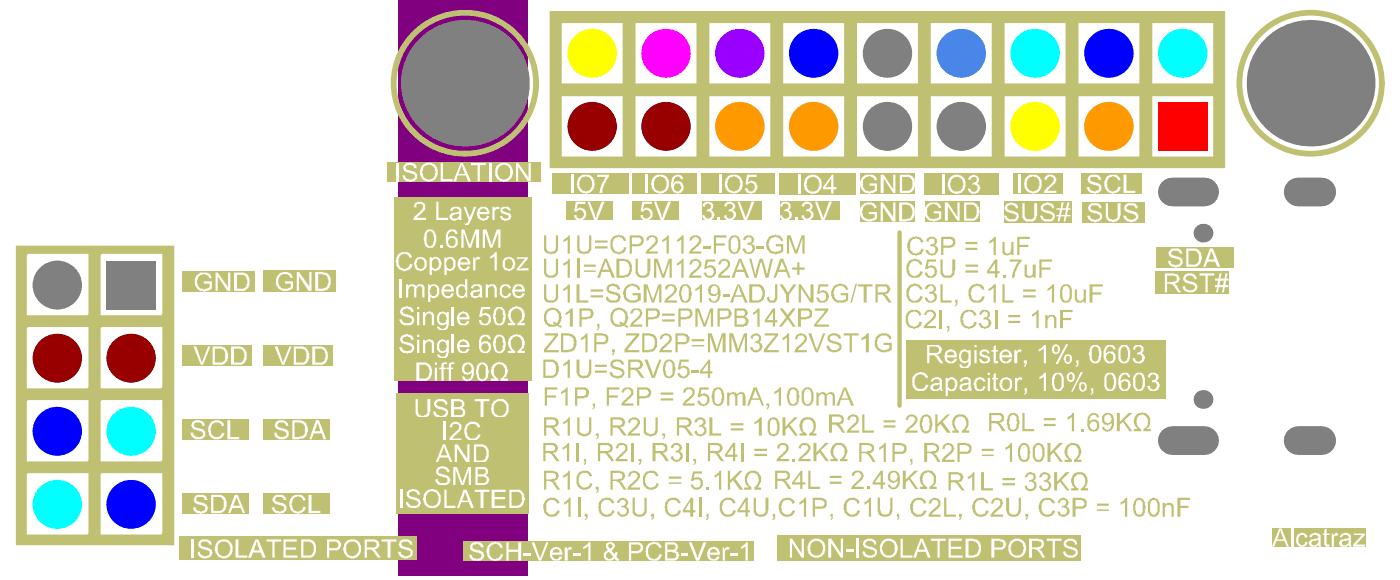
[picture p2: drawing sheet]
<svg xmlns="http://www.w3.org/2000/svg" width="80mm" height="33mm" viewBox="0 0 80 33" stroke-linecap="round" stroke-linejoin="round" font-family="sans-serif">
<path d="M22.8 0h7.4v32.9h-7.4z" fill="#800080"/>
<g fill="#c0c073">
<path d="M.9 14v17.2h9.1v-17.2zM1.6 14.5h3.5l-.1 3.5h-3.5zM5.8 14.5h3.5l-.1 3.5h-3.4zM1.6 18.7h3.5l-.1 3.5h-3.5zM5.8 18.7h3.5l-.1 3.5h-3.4zM1.6 22.9h3.5l-.1 3.5h-3.5zM5.8 22.9h3.5l-.1 3.5h-3.4zM1.6 27.1h3.5l-.1 3.5h-3.5zM5.8 27.1h3.5l-.1 3.5h-3.4z"/>
<path d="M31.4 .6v9h38.7v-9zM32.1 1.3h3.5v3.5h-3.5zM36.4 1.3h3.4v3.5h-3.4zM40.6 1.3h3.5v3.5h-3.5zM44.8 1.3h3.5v3.5h-3.5zM49 1.3h3.5v3.5h-3.5zM53.2 1.3h3.5v3.5h-3.5zM57.5 1.3h3.5v3.5h-3.5zM61.7 1.3h3.5v3.5h-3.5zM65.9 1.3h3.5v3.5h-3.5zM32.1 5.5h3.5v3.4h-3.5zM36.4 5.5h3.4v3.4h-3.4zM40.6 5.5h3.5v3.4h-3.5zM44.8 5.5h3.5v3.4h-3.5zM49 5.5h3.5v3.4h-3.5zM53.2 5.5h3.5v3.4h-3.5zM57.5 5.5h3.5v3.4h-3.5zM61.7 5.5h3.5v3.4h-3.5zM65.9 5.5h3.5v3.4h-3.5z"/>
</g>
<path d="M51.5 13.3v9.9" fill="none" stroke="#c0c073" stroke-width=".25"/>
<path d="M44.6 9.9h4.3v1.2h-4.3z" fill-rule="evenodd" fill="#c0c073"/>
<g fill="#fff">
<path d="M45.6 10h.2v1.1h-.2z"/>
<path d="M46.2 10.2v.2a.4 .4 0 0 0 .4 .5 .42 .42 0 0 0 .3-.5 .42 .42 0 0 0-.7-.2zM46.1 10.2a.52 .52 0 0 1 .8 0 .52 .52 0 0 1-.1 .8 .52 .52 0 0 1-.8-.2v-.4z"/>
<path d="M47.5 10.2l-.3 .5h.3zM47.6 10h.1v.7h.1v.1h-.1v.3h-.2v-.3h-.4v-.1z"/>
</g>
<path d="M61.8 9.9h3.5v1.2h-3.5z" fill-rule="evenodd" fill="#c0c073"/>
<g fill="#fff">
<path d="M62.2 10.1l.2-.1a.48 .48 0 0 1 .6 .3h-.2a.26 .26 0 0 0-.2-.2 .26 .26 0 0 0-.2 .1v.2h.2a.35 .35 0 0 1 .4 .4 .35 .35 0 0 1-.5 .2l-.3-.1v-.2h.1a.26 .26 0 0 0 .3 .3 .26 .26 0 0 0 .2-.3l-.2-.1a.38 .38 0 0 1-.4-.5z"/>
<path d="M63.3 10.1l.2-.1a.5 .5 0 0 1 .6 .3h-.1a.35 .35 0 0 0-.5-.2 .35 .35 0 0 0-.2 .5 .32 .32 0 0 0 .3 .3 .32 .32 0 0 0 .4-.2h.1a.5 .5 0 0 1-.7 .3 .5 .5 0 0 1-.1-.8z"/>
<path d="M64.3 10h.1v.9h.5v.1h-.6z"/>
</g>
<path d="M10.2 30.7h13.6v1.3h-13.6z" fill-rule="evenodd" fill="#c0c073"/>
<g fill="#fff">
<path d="M10.9 30.8h.2v1.1h-.2z"/>
<path d="M11.4 30.9h.1a.39 .39 0 0 1 .6 .2h-.1a.27 .27 0 0 0-.3-.1 .27 .27 0 0 0-.2 .2l.1 .1a.39 .39 0 0 1 .5 .4 .42 .42 0 0 1-.4 .2 .42 .42 0 0 1-.4-.3h.1a.28 .28 0 0 0 .3 .2 .28 .28 0 0 0 .3-.3l-.4-.1a.28 .28 0 0 1-.2-.4z"/>
<path d="M13.5 30.8h.1v1h.5v.1h-.6z"/>
<path d="M15.2 30.8h.9v.2h-.4v.9h-.1v-.9h-.4z"/>
<path d="M16.2 30.8h.8v.2h-.7v.3h.6v.1h-.6v.4h.7v.1h-.8z"/>
<path d="M21.8 30.8h.9v.2h-.4v.9h-.1v-.9h-.4z"/>
<path d="M22.8 31a.47 .47 0 0 1 .8 .1h-.2a.26 .26 0 0 0-.2-.1 .26 .26 0 0 0-.2 .1l.1 .2a.37 .37 0 0 1 .4 .1 .37 .37 0 0 1 0 .4 .47 .47 0 0 1-.7-.2h.1a.28 .28 0 0 0 .3 .2 .28 .28 0 0 0 .3-.3l-.3-.1a.34 .34 0 0 1-.4-.4z"/>
<path d="M12.4 31.4a.4 .4 0 0 0 .8 0 .4 .4 0 0 0-.8 0zM12.3 31.4a.54 .54 0 0 1 1 0 .54 .54 0 0 1-1 0z"/>
<path d="M14.7 31l-.2 .5h.4zM14.6 30.8h.2l.4 1.1h-.2l-.1-.3h-.4l-.1 .3h-.2z"/>
<path d="M17.4 31v.8h.2a.4 .4 0 0 0 .3-.7l-.2-.1zM17.2 30.8h.4a.55 .55 0 0 1 .5 .5 .55 .55 0 0 1-.2 .5l-.7 .1z"/>
<path d="M18.8 31v.3h.3a.19 .19 0 0 0 .2-.1 .19 .19 0 0 0-.2-.2zM18.7 30.8h.4a.32 .32 0 0 1 .4 .4 .32 .32 0 0 1-.4 .3h-.3v.4h-.1z"/>
<path d="M19.8 31.4a.4 .4 0 0 0 .8 0 .4 .4 0 0 0-.8 0zM19.7 31a.52 .52 0 0 1 .8 0 .52 .52 0 0 1-.1 .8 .52 .52 0 0 1-.7-.2l-.1-.3z"/>
<path d="M21 31v.3h.3a.17 .17 0 0 0 .2-.2 .17 .17 0 0 0-.2-.1zM20.9 30.8h.4a.3 .3 0 0 1 .4 .3 .3 .3 0 0 1-.3 .3l.4 .5h-.2l-.4-.5h-.2v.5h-.1z"/>
</g>
<path d="M10.4 19.7h4v1.2h-4z" fill-rule="evenodd" fill="#c0c073"/>
<g fill="#fff">
<path d="M11.1 19.8h.1l.3 1 .4-1h.1l-.4 1.1h-.1z"/>
<path d="M12.3 19.9v.8h.2a.36 .36 0 0 0 .4-.5l-.2-.3zM12.2 19.8h.4a.52 .52 0 0 1 .5 .6 .52 .52 0 0 1-.6 .5h-.3z"/>
<path d="M13.4 19.9v.8h.2a.4 .4 0 0 0 .4-.4 .4 .4 0 0 0-.4-.4zM13.2 19.8h.5a.55 .55 0 0 1 .4 .5 .55 .55 0 0 1-.3 .6h-.6z"/>
</g>
<path d="M15.1 19.7h3.9v1.2h-3.9z" fill-rule="evenodd" fill="#c0c073"/>
<g fill="#fff">
<path d="M15.7 19.8h.2l.3 1 .4-1h.1l-.4 1.1h-.2z"/>
<path d="M16.9 19.9v.8h.3a.41 .41 0 0 0 .3-.2 .41 .41 0 0 0 0-.4l-.2-.2zM16.8 19.8h.4a.52 .52 0 0 1 .5 .6 .52 .52 0 0 1-.5 .5h-.4z"/>
<path d="M18 19.9v.8h.3a.4 .4 0 0 0 .3-.4 .4 .4 0 0 0-.3-.4zM17.9 19.8h.4a.55 .55 0 0 1 .4 .5 .55 .55 0 0 1-.3 .6h-.5z"/>
</g>
<path d="M31.6 9.9h4.4v1.2h-4.4z" fill-rule="evenodd" fill="#c0c073"/>
<g fill="#fff">
<path d="M32.6 10h.2v1h-.2z"/>
<path d="M34.2 10h.6l-.3 .8v.2h-.2v-.3l.4-.6h-.5z"/>
<path d="M33.2 10.2a.4 .4 0 0 0 0 .6 .4 .4 0 0 0 .6 0 .42 .42 0 0 0 0-.6 .42 .42 0 0 0-.6 0zM33 10.5a.55 .55 0 0 1 1.1 0 .55 .55 0 0 1-1.1 0z"/>
</g>
<path d="M61.9 11.5h3.6v1.2h-3.6z" fill-rule="evenodd" fill="#c0c073"/>
<g fill="#fff">
<path d="M62.3 11.7l.1-.1a.41 .41 0 0 1 .6 .3h-.1a.27 .27 0 0 0-.3-.2 .27 .27 0 0 0-.2 .2l.2 .1a.39 .39 0 0 1 .4 .5 .48 .48 0 0 1-.8-.2h.1a.3 .3 0 0 0 .3 .3 .3 .3 0 0 0 .3-.3l-.2-.1a.38 .38 0 0 1-.4-.4z"/>
<path d="M63.3 11.6h.1v.6a.28 .28 0 0 0 .3 .4 .28 .28 0 0 0 .2-.4v-.6h.2v.6a.42 .42 0 0 1-.4 .5 .42 .42 0 0 1-.4-.5z"/>
<path d="M64.3 11.8a.47 .47 0 0 1 .8 0v.1h-.2a.28 .28 0 0 0-.2-.2 .28 .28 0 0 0-.3 .2l.2 .1a.39 .39 0 0 1 .5 .5h-.1a.45 .45 0 0 1-.7-.2h.1a.3 .3 0 0 0 .3 .3 .3 .3 0 0 0 .3-.3l-.2-.1a.39 .39 0 0 1-.5-.4z"/>
</g>
<path d="M57.4 11.5h3.9v1.2h-3.9z" fill-rule="evenodd" fill="#c0c073"/>
<g fill="#fff">
<path d="M57.6 11.7a.52 .52 0 0 1 .6 .1v.1h-.1a.26 .26 0 0 0-.3-.2 .26 .26 0 0 0-.2 .2l.2 .1a.33 .33 0 0 1 .4 .3 .33 .33 0 0 1-.1 .4 .48 .48 0 0 1-.7-.4h.2a.33 .33 0 0 0 .2 .2 .33 .33 0 0 0 .3-.1v-.1l-.2-.1a.43 .43 0 0 1-.4-.4z"/>
<path d="M58.5 11.6h.1v.6a.28 .28 0 0 0 .3 .3 .28 .28 0 0 0 .3-.3v-.6h.1v.6a.42 .42 0 0 1-.4 .5 .42 .42 0 0 1-.4-.5z"/>
<path d="M59.6 11.7a.46 .46 0 0 1 .7 .2h-.1a.24 .24 0 0 0-.3-.2 .24 .24 0 0 0-.2 .3h.2a.35 .35 0 0 1 .4 .2 .35 .35 0 0 1-.1 .5 .47 .47 0 0 1-.7-.4h.1a.33 .33 0 0 0 .3 .2 .33 .33 0 0 0 .3-.1l-.2-.2a.39 .39 0 0 1-.5-.4z"/>
<path d="M60.7 11.6h.1v.3h.2l.1-.3h.1l-.1 .3h.1v.1h-.1l-.1 .3h.2v.1h-.2l-.1 .3h-.1l.1-.3h-.2l-.1 .3h-.1l.1-.3h-.2v-.1h.2v-.3h-.2v-.1h.3zM60.8 12l-.1 .3h.2l.1-.3z"/>
</g>
<path d="M52.9 11.5h3.1v1.2h-3.1z" fill-rule="evenodd" fill="#c0c073"/>
<g fill="#fff">
<path d="M53 11.7l.2-.1a.46 .46 0 0 1 .6 .3h-.1a.38 .38 0 0 0-.5-.2 .38 .38 0 0 0-.2 .5 .44 .44 0 0 0 .7 .2v-.2h-.3v-.1h.4v.4a.58 .58 0 0 1-.8 0 .58 .58 0 0 1 0-.8z"/>
<path d="M54 11.6h.2l.6 .8v-.8h.1v1h-.1l-.6-.8v.8h-.2z"/>
<path d="M55.3 11.7v.8h.2a.44 .44 0 0 0 .4-.3 .44 .44 0 0 0-.2-.5zM55.1 11.6h.4a.53 .53 0 0 1 .5 .3 .53 .53 0 0 1-.1 .6l-.2 .1h-.6z"/>
</g>
<path d="M66.1 15.5h4.2v1.3h-4.2z" fill-rule="evenodd" fill="#c0c073"/>
<g fill="#fff">
<path d="M67.7 15.8a.42 .42 0 0 1 .7 .2h-.1a.26 .26 0 0 0-.2-.2 .26 .26 0 0 0-.3 .2l.2 .1a.33 .33 0 0 1 .4 .2 .33 .33 0 0 1-.1 .4 .49 .49 0 0 1-.7-.3l.2-.1a.3 .3 0 0 0 .2 .3 .3 .3 0 0 0 .4-.2l-.4-.2a.33 .33 0 0 1-.3-.4z"/>
<path d="M68.6 15.6h.9v.2h-.4v.9h-.1v-.9h-.4z"/>
<path d="M66.8 15.8v.3h.3a.19 .19 0 0 0 .2-.2 .19 .19 0 0 0-.2-.1zM66.6 15.6h.5a.32 .32 0 0 1 .4 .3 .32 .32 0 0 1-.3 .4h.1l.3 .4h-.2l-.3-.4-.2-.1h-.1v.5h-.2z"/>
<path d="M69.8 15.6h.1l-.1 .3h.3v-.3h.1l-.1 .3h.2v.1h-.2v.3h.2v.1h-.2l-.1 .3h-.1l.1-.3h-.3v.3h-.2l.1-.3h-.1v-.1h.1l.1-.3h-.2v-.1h.2zM69.8 16v.3h.2v-.3z"/>
</g>
<path d="M15.1 15.5h4.1v1.2h-4.1z" fill-rule="evenodd" fill="#c0c073"/>
<g fill="#fff">
<path d="M15.8 15.8l.1-.1a.48 .48 0 0 1 .9 .2h-.2a.41 .41 0 0 0-.7 0 .41 .41 0 0 0 .4 .6l.3-.1v-.2h-.3v-.1h.5v.4a.57 .57 0 0 1-.8 .1 .57 .57 0 0 1-.2-.8z"/>
<path d="M17 15.5h.1l.6 .9v-.9h.1v1.1h-.2l-.5-.8v.8h-.1z"/>
<path d="M18.2 15.7v.8h.3a.42 .42 0 0 0 .3-.4 .42 .42 0 0 0-.4-.4zM18 15.5l.5 .1a.53 .53 0 0 1 .4 .4 .53 .53 0 0 1-.2 .5l-.2 .1h-.5z"/>
</g>
<path d="M52.8 9.9h4.3v1.2h-4.3z" fill-rule="evenodd" fill="#c0c073"/>
<g fill="#fff">
<path d="M53.9 10h.1v1.1h-.1z"/>
<path d="M55.4 10.2a.3 .3 0 0 1 .4-.2 .3 .3 0 0 1 .1 .5 .32 .32 0 0 1 .1 .5 .32 .32 0 0 1-.5 0l-.1-.2h.1a.22 .22 0 0 0 .2 .2 .22 .22 0 0 0 .2-.3 .22 .22 0 0 0-.3-.1l.1-.2a.19 .19 0 0 0 .2-.1 .19 .19 0 0 0-.2-.2 .19 .19 0 0 0-.2 .2h-.1z"/>
<path d="M54.4 10.2a.42 .42 0 0 0 0 .6 .42 .42 0 0 0 .6 .1 .42 .42 0 0 0 0-.6 .42 .42 0 0 0-.6-.1zM54.3 10.2a.53 .53 0 0 1 .8 0 .53 .53 0 0 1-.1 .8 .53 .53 0 0 1-.8-.3z"/>
</g>
<path d="M57.9 9.9h2.9v1.2h-2.9z" fill-rule="evenodd" fill="#c0c073"/>
<g fill="#fff">
<path d="M58.2 10h.2v1h-.2z"/>
<path d="M59.7 10.2a.35 .35 0 0 1 .6-.1 .35 .35 0 0 1-.2 .6l-.2 .2h.5v.1h-.7v-.1l.3-.3a.28 .28 0 0 0 .3-.3 .28 .28 0 0 0-.2-.2h-.1l-.1 .2h-.2z"/>
<path d="M58.8 10.2a.42 .42 0 0 0 0 .6 .42 .42 0 0 0 .6 0v-.1a.38 .38 0 0 0-.1-.6 .38 .38 0 0 0-.5 .1zM58.6 10.5a.53 .53 0 0 1 1 0 .53 .53 0 0 1-1 0z"/>
</g>
<path d="M49.2 9.9h3.2v1.2h-3.2z" fill-rule="evenodd" fill="#c0c073"/>
<g fill="#fff">
<path d="M49.3 10.1l.2-.1a.46 .46 0 0 1 .7 .3h-.2a.38 .38 0 0 0-.5-.2 .38 .38 0 0 0-.1 .6 .44 .44 0 0 0 .6 .1v-.2h-.3v-.1h.5l-.1 .4a.58 .58 0 0 1-.8 0 .58 .58 0 0 1 0-.8z"/>
<path d="M50.4 10h.1l.6 .8v-.8h.1v1h-.1l-.6-.8v.8h-.1z"/>
<path d="M51.6 10.1v.8h.3a.44 .44 0 0 0 .3-.3 .44 .44 0 0 0-.2-.5zM51.5 10h.4a.53 .53 0 0 1 .4 .3 .53 .53 0 0 1-.1 .6l-.1 .1h-.6z"/>
</g>
<path d="M44.5 30.6h17.3v1.5h-17.3z" fill-rule="evenodd" fill="#c0c073"/>
<g fill="#fff">
<path d="M45.2 30.8h.1l.6 .8v-.8h.1v1.1h-.1l-.6-.9v.9h-.1z"/>
<path d="M47.4 30.8h.1l.6 .8v-.8h.1v1.1h-.1l-.6-.9v.9h-.1z"/>
<path d="M48.4 31.4h.4v.2h-.4z"/>
<path d="M49 30.8h.1v1.1h-.1z"/>
<path d="M49.4 30.9a.4 .4 0 0 1 .4-.1 .4 .4 0 0 1 .3 .3h-.1a.26 .26 0 0 0-.3-.2 .26 .26 0 0 0-.2 .2l.2 .1a.39 .39 0 0 1 .4 .2 .39 .39 0 0 1 0 .4h-.1a.43 .43 0 0 1-.7-.2l.1-.1a.31 .31 0 0 0 .3 .3 .31 .31 0 0 0 .3-.2l-.2-.2a.34 .34 0 0 1-.4-.5z"/>
<path d="M51.5 30.8h.1v1h.6v.1h-.7z"/>
<path d="M53.2 30.8h.9v.1h-.3v1h-.2v-1h-.4z"/>
<path d="M54.3 30.8h.7v.1h-.6v.4h.6v.1h-.6v.4h.7v.1h-.8z"/>
<path d="M59.9 30.8h.8v.1h-.4v1h-.1v-1h-.3z"/>
<path d="M60.9 30.9a.41 .41 0 0 1 .4-.1 .41 .41 0 0 1 .3 .3h-.1a.26 .26 0 0 0-.3-.2 .26 .26 0 0 0-.2 .2l.1 .1a.48 .48 0 0 1 .5 .3 .42 .42 0 0 1-.3 .4 .42 .42 0 0 1-.5-.3l.1-.1a.31 .31 0 0 0 .3 .3 .31 .31 0 0 0 .3-.2l-.2-.2a.32 .32 0 0 1-.4-.1 .32 .32 0 0 1 0-.4z"/>
<path d="M46.4 31v.1a.41 .41 0 0 0 0 .5 .41 .41 0 0 0 .6 .1 .42 .42 0 0 0 0-.6 .42 .42 0 0 0-.6-.1zM46.3 31a.53 .53 0 0 1 .8 0 .53 .53 0 0 1-.1 .8 .53 .53 0 0 1-.8-.3z"/>
<path d="M50.5 31a.42 .42 0 0 0 0 .6 .42 .42 0 0 0 .6 .1v-.1a.4 .4 0 0 0 0-.5 .4 .4 0 0 0-.4-.1zM50.3 31.3a.55 .55 0 0 1 1.1 0 .55 .55 0 0 1-1.1 0z"/>
<path d="M52.7 30.9l-.2 .5h.4zM52.7 30.8h.1l.4 1.1h-.1l-.2-.3h-.4l-.1 .3h-.2z"/>
<path d="M55.4 30.9v.9h.3a.42 .42 0 0 0 .3-.5 .42 .42 0 0 0-.4-.4zM55.2 30.8h.5a.55 .55 0 0 1 .4 .5 .55 .55 0 0 1-.3 .5l-.6 .1z"/>
<path d="M56.9 30.9v.4h.3a.19 .19 0 0 0 .2-.2 .19 .19 0 0 0-.2-.2zM56.7 30.8h.5a.32 .32 0 0 1 .4 .3 .32 .32 0 0 1-.5 .3h-.2v.5h-.2z"/>
<path d="M57.9 31a.42 .42 0 0 0 0 .6 .42 .42 0 0 0 .5 .1 .42 .42 0 0 0 .1-.6 .42 .42 0 0 0-.6-.1zM57.8 30.9a.53 .53 0 0 1 .9 .3 .53 .53 0 0 1-.6 .7 .58 .58 0 0 1-.3-1z"/>
<path d="M59 30.9v.4h.3a.19 .19 0 0 0 .3-.2 .19 .19 0 0 0-.2-.2zM58.9 30.8h.5a.27 .27 0 0 1 .3 .3 .27 .27 0 0 1-.3 .3l.2 .2 .2 .3h-.2l-.2-.4-.2-.1h-.2v.5h-.1z"/>
</g>
<path d="M15.1 28.2h3.8v1.2h-3.8z" fill-rule="evenodd" fill="#c0c073"/>
<g fill="#fff">
<path d="M15.6 28.4l.2-.1a.48 .48 0 0 1 .6 .3h-.2a.26 .26 0 0 0-.2-.2 .26 .26 0 0 0-.3 .1v.2l.3 .1a.32 .32 0 0 1 .4 .3 .32 .32 0 0 1-.5 .2h-.2l-.1-.1-.1-.2h.2a.3 .3 0 0 0 .3 .3 .3 .3 0 0 0 .3-.3l-.2-.1a.38 .38 0 0 1-.5-.4z"/>
<path d="M16.7 28.4a.48 .48 0 0 1 .8 .2h-.1a.36 .36 0 0 0-.5-.1 .36 .36 0 0 0-.2 .5 .32 .32 0 0 0 .3 .3 .32 .32 0 0 0 .4-.3h.1a.49 .49 0 0 1-.7 .3 .49 .49 0 0 1-.2-.7z"/>
<path d="M17.6 28.3h.2v.9h.5v.1h-.7z"/>
</g>
<path d="M10.4 28.2h3.8v1.2h-3.8z" fill-rule="evenodd" fill="#c0c073"/>
<g fill="#fff">
<path d="M11.1 28.4l.2-.1a.41 .41 0 0 1 .6 .3h-.2a.33 .33 0 0 0-.5-.1v.1l.2 .1a.38 .38 0 0 1 .5 .5h-.1a.43 .43 0 0 1-.4 .2 .43 .43 0 0 1-.3-.4h.1a.28 .28 0 0 0 .3 .3 .28 .28 0 0 0 .2-.3l-.2-.1a.32 .32 0 0 1-.4-.4z"/>
<path d="M12.2 28.4v.8h.3a.39 .39 0 0 0 .3-.2 .39 .39 0 0 0 0-.4l-.2-.2zM12.1 28.3h.4a.52 .52 0 0 1 .5 .5 .52 .52 0 0 1-.5 .5h-.4z"/>
<path d="M13.5 28.4l-.2 .5h.4zM13.4 28.3h.2l.4 1h-.1l-.1-.3h-.5l-.1 .3h-.2z"/>
</g>
<path d="M10.4 15.5h4.1v1.2h-4.1z" fill-rule="evenodd" fill="#c0c073"/>
<g fill="#fff">
<path d="M11.2 15.8a.55 .55 0 0 1 .9 .1h-.1a.4 .4 0 0 0-.6-.1 .4 .4 0 0 0 0 .7h.2h.3l.1-.3h-.3v-.1h.4v.4h-.1a.57 .57 0 0 1-.7 0 .57 .57 0 0 1-.1-.7z"/>
<path d="M12.3 15.6h.2l.5 .8v-.8h.2v1h-.2l-.5-.8v.8h-.2z"/>
<path d="M13.6 15.7v.8h.2a.44 .44 0 0 0 .3-.7l-.2-.1zM13.4 15.6h.4a.55 .55 0 0 1 .5 .4 .55 .55 0 0 1-.3 .6h-.6z"/>
</g>
<path d="M40.1 9.9h4.2v1.2h-4.2z" fill-rule="evenodd" fill="#c0c073"/>
<g fill="#fff">
<path d="M41.1 10h.2v1h-.2z"/>
<path d="M42.7 10h.6v.1h-.4l-.1 .3a.35 .35 0 0 1 .5 .2 .35 .35 0 0 1-.2 .4 .35 .35 0 0 1-.5-.2l.1-.1a.21 .21 0 0 0 .3 .2 .21 .21 0 0 0 .1-.3 .21 .21 0 0 0-.3 0l-.2-.1z"/>
<path d="M41.7 10.2a.4 .4 0 0 0 0 .6 .4 .4 0 0 0 .6 0 .42 .42 0 0 0 0-.6 .42 .42 0 0 0-.6 0zM41.5 10.5a.52 .52 0 0 1 1 0 .52 .52 0 0 1-1 0z"/>
</g>
<path d="M26.5 31h16.6v1.1h-16.6z" fill-rule="evenodd" fill="#c0c073"/>
<g fill="#fff">
<path d="M26.9 31.1h.1a.43 .43 0 0 1 .7 .2h-.2a.26 .26 0 0 0-.2-.2 .26 .26 0 0 0-.3 .2l.2 .1a.39 .39 0 0 1 .5 .5 .46 .46 0 0 1-.6 .2l-.2-.3v-.1h.1a.32 .32 0 0 0 .3 .2 .32 .32 0 0 0 .3-.1l-.2-.2a.44 .44 0 0 1-.5-.3z"/>
<path d="M27.9 31.2l.1-.1a.47 .47 0 0 1 .8 .2h-.2a.36 .36 0 0 0-.5-.1 .36 .36 0 0 0-.1 .5 .32 .32 0 0 0 .3 .3 .32 .32 0 0 0 .3-.3h.2a.51 .51 0 0 1-.7 .3 .51 .51 0 0 1-.2-.7z"/>
<path d="M29 31h.1v.4h.5v-.4h.2v1.1h-.2v-.5h-.5v.5h-.1z"/>
<path d="M29.9 31.6h.5v.2h-.5z"/>
<path d="M30.4 31h.2l.3 .9 .3-.9h.2l-.4 1.1h-.2z"/>
<path d="M32.3 31.3h.1v.1l.2-.1h.1v.1l-.2 .1v.6h-.2z"/>
<path d="M32.8 31.6h.4v.2h-.4z"/>
<path d="M33.4 31.3l.2-.2 .1-.1h.1v1.1h-.1v-.9l-.3 .2z"/>
<path d="M37.1 31.1a.5 .5 0 0 1 .7 .2h-.1a.35 .35 0 0 0-.5-.1 .35 .35 0 0 0-.1 .4 .32 .32 0 0 0 .3 .4 .32 .32 0 0 0 .3-.3h.2a.48 .48 0 0 1-.8 .2h-.1a.81 .81 0 0 1 .1-.8z"/>
<path d="M39 31.6h.4v.2h-.4z"/>
<path d="M39.4 31h.2l.3 .9 .3-.9h.2l-.4 1.1h-.2z"/>
<path d="M41.3 31.3h.1v.1l.2-.1h.2l-.1 .1a.18 .18 0 0 0-.2 .1 .18 .18 0 0 0 0 .2v.4h-.2z"/>
<path d="M41.8 31.6h.4v.2h-.4z"/>
<path d="M42.4 31.3l.4-.3v1.1h-.2v-.9l-.2 .2z"/>
<path d="M31.6 31.5v.1h.4v-.1l-.1-.1zM31.5 31.4a.38 .38 0 0 1 .5-.1 .38 .38 0 0 1 .2 .4h-.6a.22 .22 0 0 0 .2 .3 .22 .22 0 0 0 .2-.2h.2a.4 .4 0 0 1-.6 .2 .4 .4 0 0 1-.1-.6z"/>
<path d="M34.8 31.1v.1a.13 .13 0 0 0 .1 .1 .13 .13 0 0 0 .1-.1 .13 .13 0 0 0-.1-.1zM34.7 31.7a.23 .23 0 0 0 .1 .3 .23 .23 0 0 0 .3-.2l-.3-.2zM34.7 31.1a.26 .26 0 0 1 .4-.1 .26 .26 0 0 1-.1 .4v.1l.2 .2v-.1h.1v.1a.17 .17 0 0 0 0 .2 .17 .17 0 0 0 .1 .1l-.1 .1-.1-.2a.34 .34 0 0 1-.6 .1 .34 .34 0 0 1 .2-.6l-.1-.1z"/>
<path d="M36.1 31.1v.4h.3a.19 .19 0 0 0 .3-.2 .19 .19 0 0 0-.3-.2zM36 31h.4a.32 .32 0 0 1 .4 .3 .32 .32 0 0 1-.4 .3h-.3v.5h-.1z"/>
<path d="M38.2 31.1v.3h.2a.16 .16 0 0 0 .2-.1 .16 .16 0 0 0-.2-.2zM38.2 31.6v.3h.3a.17 .17 0 0 0 .2-.2 .17 .17 0 0 0-.2-.1zM38 31h.5a.27 .27 0 0 1 .3 .2 .27 .27 0 0 1-.2 .3 .29 .29 0 0 1 .2 .4 .29 .29 0 0 1-.4 .2h-.4z"/>
<path d="M40.6 31.5v.1h.4l-.1-.2zM40.5 31.4a.37 .37 0 0 1 .5-.1 .37 .37 0 0 1 .2 .4h-.6a.24 .24 0 0 0 .2 .3 .24 .24 0 0 0 .2-.2h.2a.4 .4 0 0 1-.6 .2 .4 .4 0 0 1-.1-.6z"/>
</g>
<path d="M15.1 24h3.8v1.1h-3.8z" fill-rule="evenodd" fill="#c0c073"/>
<g fill="#fff">
<path d="M15.7 24.2l.2-.1a.46 .46 0 0 1 .6 .2l-.1 .1a.26 .26 0 0 0-.3-.2 .26 .26 0 0 0-.2 .2l.2 .1a.34 .34 0 0 1 .4 .4 .34 .34 0 0 1-.5 .2l-.3-.2v-.2h.1a.28 .28 0 0 0 .3 .3 .28 .28 0 0 0 .3-.3l-.3-.1a.31 .31 0 0 1-.4-.3z"/>
<path d="M16.8 24.2v.8h.3a.43 .43 0 0 0 .3-.4 .43 .43 0 0 0-.3-.4zM16.7 24h.4a.55 .55 0 0 1 .5 .5 .55 .55 0 0 1-.3 .6h-.6z"/>
<path d="M18.2 24.2l-.2 .5h.3zM18.1 24h.1l.5 1.1h-.2l-.1-.3h-.5l-.1 .3h-.1z"/>
</g>
<path d="M10.4 24h3.8v1.1h-3.8z" fill-rule="evenodd" fill="#c0c073"/>
<g fill="#fff">
<path d="M11 24.2a.43 .43 0 0 1 .7 .1l-.1 .1a.25 .25 0 0 0-.2-.3 .25 .25 0 0 0-.3 .2v.1h.1a.44 .44 0 0 1 .5 .5 .45 .45 0 0 1-.4 .2 .45 .45 0 0 1-.4-.4h.2a.28 .28 0 0 0 .2 .3 .28 .28 0 0 0 .3-.3l-.2-.1a.35 .35 0 0 1-.4-.1 .35 .35 0 0 1 0-.3z"/>
<path d="M12 24.2a.47 .47 0 0 1 .4-.2 .47 .47 0 0 1 .4 .3l-.1 .1a.37 .37 0 0 0-.5-.2 .37 .37 0 0 0-.1 .5 .33 .33 0 0 0 .3 .3 .33 .33 0 0 0 .3-.3l.1 .1a.5 .5 0 0 1-.6 .3 .5 .5 0 0 1-.3-.7z"/>
<path d="M13 24h.2v1h.5v.1h-.7z"/>
</g>
<path d="M36.2 9.9h3.7v1.2h-3.7z" fill-rule="evenodd" fill="#c0c073"/>
<g fill="#fff">
<path d="M36.9 10h.1v1h-.1z"/>
<path d="M37.5 10.2v.1a.4 .4 0 0 0 0 .5 .4 .4 0 0 0 .6 0 .4 .4 0 0 0-.1-.6 .33 .33 0 0 0-.5 0zM37.2 10.5a.55 .55 0 0 1 1.1 0 .55 .55 0 0 1-1.1 0z"/>
<path d="M38.5 10.1a.36 .36 0 0 1 .6 .1h-.2a.21 .21 0 0 0-.2-.1 .21 .21 0 0 0-.1 .3l-.1 .1a.34 .34 0 0 1 .5 0 .34 .34 0 0 1-.1 .5 .34 .34 0 0 1-.5-.3v-.3zM38.5 10.7a.25 .25 0 0 0 .5 0 .25 .25 0 0 0-.5 0z"/>
</g>
<path d="M49.2 11.5h3.1v1.2h-3.1z" fill-rule="evenodd" fill="#c0c073"/>
<g fill="#fff">
<path d="M49.3 11.7a.53 .53 0 0 1 .9 .2h-.2a.4 .4 0 0 0-.6 0 .4 .4 0 0 0 .2 .6h.2l.2-.1v-.2h-.3v-.1h.5v.4a.58 .58 0 0 1-.8 0 .58 .58 0 0 1-.1-.8z"/>
<path d="M50.4 11.6h.1l.6 .8v-.8h.1v1.1h-.2l-.5-.9v.9h-.1z"/>
<path d="M51.6 11.7v.8h.3a.43 .43 0 0 0 .2-.6l-.1-.2zM51.4 11.6h.5a.55 .55 0 0 1 .4 .5 .55 .55 0 0 1-.3 .5l-.6 .1z"/>
</g>
<path d="M66.1 14.1h4.4v1.2h-4.4z" fill-rule="evenodd" fill="#c0c073"/>
<g fill="#fff">
<path d="M66.9 14.3a.43 .43 0 0 1 .7 .2h-.1a.28 .28 0 0 0-.3-.2 .28 .28 0 0 0-.2 .2l.3 .2a.33 .33 0 0 1 .4 .3 .33 .33 0 0 1-.5 .3 .42 .42 0 0 1-.4-.4h.1a.3 .3 0 0 0 .3 .3 .3 .3 0 0 0 .3-.3l-.2-.1a.44 .44 0 0 1-.5-.4z"/>
<path d="M68 14.3v.8h.2a.41 .41 0 0 0 .4-.3 .41 .41 0 0 0-.2-.4zM67.9 14.2h.4a.57 .57 0 0 1 .3 .9l-.2 .2h-.5z"/>
<path d="M69.3 14.3l-.2 .5h.4zM69.2 14.2h.2l.4 1.1h-.2l-.1-.3h-.4l-.1 .3h-.2z"/>
</g>
<g fill="#c0c073">
<path d="M31.2 22.1h.7v.2h-.6v.3h.5v.1h-.5v.5h-.1z"/>
<path d="M32.1 22.4l.4-.3v1.1h-.2v-.8l-.2 .1z"/>
<path d="M33.9 23.1h.1v.2l-.1 .1v-.1z"/>
<path d="M34.7 22.1h.7v.2h-.6v.3h.5v.1h-.5v.5h-.1z"/>
<path d="M35.6 22.3a.34 .34 0 0 1 .5-.1 .34 .34 0 0 1-.1 .6l-.3 .3h.5v.1h-.6l.1-.3a.48 .48 0 0 0 .4-.6l-.3-.1-.1 .2h-.1z"/>
<path d="M39.1 22.3a.34 .34 0 0 1 .6-.1 .34 .34 0 0 1-.2 .6l-.3 .3h.5v.1h-.6l.1-.3a.43 .43 0 0 0 .3-.6h-.2l-.1 .1h-.1z"/>
<path d="M40 22.1h.5v.2h-.4v.3a.35 .35 0 0 1 .5 .1 .35 .35 0 0 1-.3 .5 .35 .35 0 0 1-.4-.3h.1a.23 .23 0 0 0 .4 .1 .23 .23 0 0 0 0-.3 .23 .23 0 0 0-.3 0h-.2z"/>
<path d="M41.6 22.4h.1v.1l.3-.1 .1 .2a.26 .26 0 0 1 .3-.2 .26 .26 0 0 1 .2 .3v.5h-.1v-.5a.16 .16 0 0 0-.2-.2 .16 .16 0 0 0-.1 .2v.5h-.1v-.5a.19 .19 0 0 0-.3-.2 .19 .19 0 0 0-.1 .3v.4h-.1z"/>
<path d="M43.8 23.1h.2v.1a.12 .12 0 0 1 0 .1 .12 .12 0 0 1-.2 .1l.1-.1z"/>
<path d="M44.3 22.4l.4-.3v1.1h-.2v-.8l-.2 .1z"/>
<path d="M46.7 22.4l.2 .1 .2-.1 .2 .2a.25 .25 0 0 1 .3-.2 .25 .25 0 0 1 .2 .3v.5h-.2v-.5a.17 .17 0 0 0-.1-.2 .17 .17 0 0 0-.2 .2v.5h-.1l-.1-.6a.17 .17 0 0 0-.2-.1 .17 .17 0 0 0-.1 .2v.5h-.1z"/>
<path d="M32.2 25.6l.4-.3v1.1h-.2v-.8l-.1 .1h-.1z"/>
<path d="M33 25.3h.1v1.1h-.1z"/>
<path d="M33.4 26.2h.1v.3l-.1 .1z"/>
<path d="M35.3 25.4a.36 .36 0 0 1 .6 .1 .36 .36 0 0 1-.3 .5l-.2 .2h.5v.2h-.7v-.2l.3-.2a.34 .34 0 0 0 .2-.6h-.3l-.1 .3-.1-.1z"/>
<path d="M36.1 25.3h.2v1.1h-.2z"/>
<path d="M36.5 26.2h.2v.2a.12 .12 0 0 1 0 .1 .12 .12 0 0 1-.2 0h.1z"/>
<path d="M38.4 25.4a.29 .29 0 0 1 .5 0 .29 .29 0 0 1-.1 .4 .32 .32 0 0 1 .2 .5 .32 .32 0 0 1-.5 .1l-.2-.3h.2a.22 .22 0 0 0 .3 .2 .22 .22 0 0 0 .1-.3 .22 .22 0 0 0-.3-.1v-.1a.18 .18 0 0 0 .3-.2 .18 .18 0 0 0-.2-.2 .18 .18 0 0 0-.2 .2h-.1z"/>
<path d="M39.3 25.3h.1v1.1h-.1z"/>
<path d="M39.6 26.2h.2v.3l-.1 .1-.1-.1h.1z"/>
<path d="M42.4 25.3h.2v1.1h-.2z"/>
<path d="M44.5 25.5a.34 .34 0 0 1 .5-.1 .34 .34 0 0 1-.1 .6l-.3 .2h.5v.2h-.7l.2-.4a.45 .45 0 0 0 .3-.6h-.1a.18 .18 0 0 0-.2 .1 .18 .18 0 0 0 0 .2l-.2-.1z"/>
<path d="M45.3 26.2h.2v.2h-.2z"/>
<path d="M45.7 25.4a.35 .35 0 0 1 .6 .1 .35 .35 0 0 1-.2 .5l-.2 .2h.5v.2h-.8l.2-.3a.6 .6 0 0 0 .4-.6l-.3-.1-.1 .3-.1-.1z"/>
<path d="M46.5 25.3h.2v.6l.5-.6h.2l-.4 .4 .4 .7h-.2l-.3-.5-.2 .1v.4h-.2z"/>
<path d="M47.6 25.4h.2a.49 .49 0 0 1 .6 .2 .49 .49 0 0 1-.2 .6h.3v.2h-.4v-.1a.43 .43 0 0 0 .2-.5 .43 .43 0 0 0-.5-.4 .53 .53 0 0 0 .1 .9v.1h-.4v-.2h.2a.55 .55 0 0 1-.1-.8z"/>
<path d="M50.3 25.6l.4-.3v1.1h-.2v-.8l-.2 .1z"/>
<path d="M52.1 26.2h.1v.3l-.1 .1v-.2z"/>
<path d="M54 25.4a.35 .35 0 0 1 .5 .1 .35 .35 0 0 1-.2 .5l-.3 .3h.6v.1h-.7v-.2l.2-.2a.4 .4 0 0 0 .2-.6 .18 .18 0 0 0-.2 .1 .18 .18 0 0 0-.1 .2h-.1z"/>
<path d="M57.5 25.6l.4-.3v1.1h-.1v-.8l-.3 .1z"/>
<path d="M59.9 25.3h.2v.6l.5-.6h.2l-.5 .5 .5 .6h-.2l-.3-.5-.2 .1v.4h-.2z"/>
<path d="M61 25.5a.49 .49 0 0 1 .7 0 .49 .49 0 0 1 0 .7l-.1 .1h.3v.1h-.5v-.1a.42 .42 0 0 0 .3-.5 .42 .42 0 0 0-.5-.3 .53 .53 0 0 0 .1 .8v.1h-.4v-.1l.2-.1a.51 .51 0 0 1-.1-.7z"/>
<path d="M51.9 17.9a.47 .47 0 0 1 .4-.2 .47 .47 0 0 1 .4 .3l-.1 .1a.35 .35 0 0 0-.5-.2 .35 .35 0 0 0-.2 .4 .34 .34 0 0 0 .4 .4 .34 .34 0 0 0 .3-.3l.1 .1a.51 .51 0 0 1-.7 .2 .51 .51 0 0 1-.1-.7z"/>
<path d="M52.9 17.8a.35 .35 0 0 1 .6 .1 .35 .35 0 0 1-.2 .5l-.3 .2h.5v.2h-.7l.2-.3a.6 .6 0 0 0 .4-.6l-.2-.1-.2 .2h-.1z"/>
<path d="M53.8 17.7h.1v1.1h-.1z"/>
<path d="M54.2 18.6h.1v.3l-.1 .1 .1-.2h-.1z"/>
<path d="M55.1 17.8a.48 .48 0 0 1 .8 .2l-.2 .1a.36 .36 0 0 0-.5-.2 .36 .36 0 0 0-.1 .5 .32 .32 0 0 0 .3 .3 .32 .32 0 0 0 .3-.3h.2a.49 .49 0 0 1-.7 .3 .49 .49 0 0 1-.2-.7z"/>
<path d="M56.1 17.8a.3 .3 0 0 1 .4 0 .3 .3 0 0 1 0 .4 .31 .31 0 0 1 .2 .4 .31 .31 0 0 1-.4 .2l-.3-.2v-.1h.1a.22 .22 0 0 0 .3 .2 .22 .22 0 0 0 .1-.3 .22 .22 0 0 0-.3-.1l.1-.2a.16 .16 0 0 0 .2-.1 .16 .16 0 0 0-.2-.2 .16 .16 0 0 0-.1 .2h-.2z"/>
<path d="M56.9 17.7h.1v1.1h-.1z"/>
<path d="M59 18l.4-.3v1.1h-.1v-.9l-.2 .2z"/>
<path d="M59.8 18h.1v.1a.28 .28 0 0 1 .3-.1 .28 .28 0 0 1 .2 .3v.5h-.1v-.5a.19 .19 0 0 0-.2-.2 .19 .19 0 0 0-.2 .2v.5h-.1z"/>
<path d="M60.6 17.7h.8v.1h-.6v.4h.5v.1h-.5v.5h-.2z"/>
<path d="M58.5 23.6h.1v.9h.6v.2h-.7z"/>
<path d="M61.1 23.9l.3-.3v1.1h-.1v-.9l-.2 .2z"/>
<path d="M61.9 24.5h.1v.2h-.1z"/>
<path d="M63.9 23.6h.2v.5l.5-.5h.2l-.5 .4 .5 .7h-.2l-.4-.6-.1 .2v.4h-.2z"/>
<path d="M64.9 23.8a.5 .5 0 0 1 .8 0 .5 .5 0 0 1-.1 .7h.2v.2h-.4v-.2a.41 .41 0 0 0 .3-.5 .41 .41 0 0 0-.5-.3 .48 .48 0 0 0 .1 .8v.2h-.4v-.2h.2a.73 .73 0 0 1-.2-.7z"/>
<path d="M32.2 20.8l.4-.2v1h-.1v-.8l-.2 .1z"/>
<path d="M33 20.6h.1v.5a.27 .27 0 0 0 .2 .4 .27 .27 0 0 0 .3-.1l.1-.2v-.6h.1v.5a.43 .43 0 0 1-.4 .5 .43 .43 0 0 1-.4-.5z"/>
<path d="M35 20.6a.45 .45 0 0 1 .7 .3h-.1a.24 .24 0 0 0-.3-.3 .24 .24 0 0 0-.2 .3l.2 .1a.32 .32 0 0 1 .4 .4 .32 .32 0 0 1-.5 .2l-.3-.1v-.2h.1a.3 .3 0 0 0 .3 .2 .3 .3 0 0 0 .3-.2l-.2-.2a.43 .43 0 0 1-.5-.4z"/>
<path d="M36.9 20.6h.1l.4 .9 .3-.9h.1l-.3 1h-.2z"/>
<path d="M38.9 20.6h.5v.1h-.4l-.1 .3a.36 .36 0 0 1 .5 .1 .36 .36 0 0 1-.2 .5 .36 .36 0 0 1-.4-.2l.1-.1a.22 .22 0 0 0 .3 .2 .22 .22 0 0 0 .1-.3 .22 .22 0 0 0-.3-.1h-.1h-.1z"/>
<path d="M39.6 21.1h.4v.2h-.4z"/>
<path d="M32.2 27.2l.4-.3v1.1h-.1v-.8l-.3 .1z"/>
<path d="M33 27.1h.1a.47 .47 0 0 1 .8 .1h-.2a.35 .35 0 0 0-.4-.1 .35 .35 0 0 0-.2 .4 .32 .32 0 0 0 .3 .4 .32 .32 0 0 0 .3-.3l.2 .1a.5 .5 0 0 1-.7 .2 .5 .5 0 0 1-.2-.7z"/>
<path d="M34.1 27.8h.1v.3l-.1 .1 .1-.2h-.1z"/>
<path d="M36 27a.35 .35 0 0 1 .5 .1 .35 .35 0 0 1-.1 .5l-.3 .3h.5v.1h-.7l.2-.3a.48 .48 0 0 0 .3-.6l-.3-.1v.2h-.2z"/>
<path d="M36.8 27.1h.1a.47 .47 0 0 1 .8 .1h-.2a.36 .36 0 0 0-.5-.1 .36 .36 0 0 0-.1 .6 .31 .31 0 0 0 .4 .2 .31 .31 0 0 0 .2-.3l.2 .1a.5 .5 0 0 1-.7 .2 .5 .5 0 0 1-.2-.7z"/>
<path d="M39.6 27h.6v.1h-.5v.2a.34 .34 0 0 1 .5 .2 .34 .34 0 0 1-.2 .5 .34 .34 0 0 1-.5-.3h.1a.23 .23 0 0 0 .4 .1 .23 .23 0 0 0 .1-.3 .23 .23 0 0 0-.3-.1l-.3 .1z"/>
<path d="M40.4 27.8h.2v.2h-.2z"/>
<path d="M40.9 27.2l.4-.3v1.1h-.2v-.8l-.2 .1z"/>
<path d="M41.6 26.9h.2v.6l.5-.6h.2l-.4 .5 .4 .6h-.2l-.4-.5-.1 .1v.4h-.2z"/>
<path d="M42.6 27.1h.1a.5 .5 0 0 1 .7 0 .5 .5 0 0 1 0 .7l.1 .1v.1h-.3v-.1a.45 .45 0 0 0 .2-.5 .45 .45 0 0 0-.3-.4 .43 .43 0 0 0-.4 .4 .43 .43 0 0 0 .3 .5v.1h-.4v-.1h.2v-.1a.57 .57 0 0 1-.2-.7z"/>
<path d="M32.3 17.9l.3-.3h.2v1.1h-.2v-.9l-.2 .2z"/>
<path d="M34.2 18.5h.1l-.1 .4-.1-.1h.1z"/>
<path d="M36.1 17.7h.1a.34 .34 0 0 1 .5 0 .34 .34 0 0 1-.1 .5l-.4 .4h.5v.1h-.7l.1-.2 .3-.2a.34 .34 0 0 0 .1-.6l-.3 .1v.1h-.1z"/>
<path d="M39.8 17.6h.2l.3 .9 .3-.9h.2v1.1h-.1v-.9l-.3 .9h-.2l-.3-.9v.9h-.1z"/>
<path d="M43.1 17.9l.3-.3v1.1h-.1v-.9l-.2 .2z"/>
<path d="M44.6 17.6h.2l.3 .4 .2-.4h.2l-.4 .5 .4 .6h-.2l-.2-.5-.4 .5h-.2l.5-.6z"/>
<path d="M46.6 17.6h.8v.2l-.7 .8h.7v.1h-.8v-.1l.6-.8h-.6z"/>
<path d="M31.2 19.1h.7v.1l-.7 .8h.8v.1h-.9v-.1l.7-.8h-.6z"/>
<path d="M33.2 19.3l.4-.2v1h-.1v-.8l-.3 .2z"/>
<path d="M35 20h.2l-.2 .4 .1-.3h-.1z"/>
<path d="M35.8 19.1h.8v.1l-.7 .8h.7v.1h-.9v-.1l.7-.8h-.6z"/>
<path d="M37.8 19.2a.35 .35 0 0 1 .5 0 .35 .35 0 0 1-.1 .5l-.3 .3h.5v.1h-.7l.1-.3 .2-.1a.28 .28 0 0 0 .3-.2 .28 .28 0 0 0-.2-.3h-.2v.2h-.2z"/>
<path d="M40.5 19.1h.2l.3 .9 .3-.9h.2v1h-.2v-.9l-.3 .9h-.1l-.3-.9v.9h-.1z"/>
<path d="M41.7 19.1h.2l.3 .9 .4-.9h.1v1h-.1v-.9l-.3 .9h-.2l-.3-.9v.9h-.1z"/>
<path d="M42.9 19.2a.3 .3 0 0 1 .5-.1 .3 .3 0 0 1 0 .5 .33 .33 0 0 1 .1 .5 .33 .33 0 0 1-.6-.1v-.2h.1a.21 .21 0 0 0 .3 .2 .21 .21 0 0 0 .1-.2 .21 .21 0 0 0-.2-.2v-.1a.18 .18 0 0 0 .2-.1 .18 .18 0 0 0-.1-.2 .18 .18 0 0 0-.2 .1h-.2z"/>
<path d="M43.7 19.1h.8v.1l-.6 .8h.6v.1h-.8v-.1l.6-.8h-.6z"/>
<path d="M44.8 19.3l.3-.2v1h-.1v-.8l-.2 .2z"/>
<path d="M45.5 19.2a.35 .35 0 0 1 .6 0 .35 .35 0 0 1-.2 .5l-.3 .3h.6v.1h-.8l.2-.3 .2-.1a.28 .28 0 0 0 .2-.2 .28 .28 0 0 0-.1-.3h-.3v.2h-.1z"/>
<path d="M46.2 19.1h.2l.3 .9 .4-.9h.1l-.4 1h-.1z"/>
<path d="M47.4 19.2a.43 .43 0 0 1 .7 .1l-.1 .1a.26 .26 0 0 0-.3-.2 .26 .26 0 0 0-.2 .2l.2 .1a.33 .33 0 0 1 .4 .4 .33 .33 0 0 1-.4 .2l-.4-.1v-.2h.1a.3 .3 0 0 0 .3 .2 .3 .3 0 0 0 .3-.2l-.1-.1a.41 .41 0 0 1-.5-.5z"/>
<path d="M48.3 19.1h.8v.1h-.4v.9h-.1v-.9h-.3z"/>
<path d="M49.3 19.3l.4-.2v1h-.2v-.8l-.2 .2z"/>
<path d="M50.1 19.3a.53 .53 0 0 1 .9 0l-.1 .1a.4 .4 0 0 0-.7-.1 .4 .4 0 0 0 .2 .7h.3l.2-.1v-.2h-.4v-.1h.5v.4l-.2 .1a.56 .56 0 0 1-.7-.1 .56 .56 0 0 1 0-.7z"/>
<path d="M31.1 14.8h.1v.6a.28 .28 0 0 0 .3 .4 .28 .28 0 0 0 .3-.4v-.6h.1v.6a.4 .4 0 0 1-.4 .5 .4 .4 0 0 1-.4-.5z"/>
<path d="M32.2 15l.4-.2v1.1h-.1v-.9l-.3 .2z"/>
<path d="M33 14.8h.1v1.1h-.1z"/>
<path d="M36.4 14.8h.1v.6a.28 .28 0 0 0 .3 .4 .28 .28 0 0 0 .2-.4v-.6h.2v.7a.4 .4 0 0 1-.5 .4 .4 .4 0 0 1-.3-.5z"/>
<path d="M37.4 14.8h.2l.3 .9 .4-.9h.1v1.1h-.1v-.9l-.3 .9h-.1l-.4-.9v.9h-.1z"/>
<path d="M38.7 15l.4-.2v1.1h-.1v-.9l-.3 .2z"/>
<path d="M39.5 14.9a.35 .35 0 0 1 .5 0 .35 .35 0 0 1-.1 .6l-.3 .3h.5v.1h-.7l.1-.3 .2-.2a.28 .28 0 0 0 .2-.2 .28 .28 0 0 0-.1-.3l-.2 .1v.1h-.2z"/>
<path d="M40.4 14.8h.5v.2h-.4l-.1 .3a.36 .36 0 0 1 .5 .1 .36 .36 0 0 1-.2 .5 .36 .36 0 0 1-.5-.3h.2a.19 .19 0 0 0 .2 .2 .19 .19 0 0 0 .2-.2 .23 .23 0 0 0-.1-.3 .23 .23 0 0 0-.3 .1h-.1z"/>
<path d="M41.1 15a.34 .34 0 0 1 .6-.1 .34 .34 0 0 1-.2 .6l-.2 .3h.5v.1h-.7v-.2l.2-.2a.45 .45 0 0 0 .3-.5l-.3-.1-.1 .2h-.1z"/>
<path d="M42.9 14.8h.1l.2 .9 .2-.9h.2l.3 .9 .2-.9h.1l-.2 1.1h-.2l-.3-1-.2 1h-.1z"/>
<path d="M45.3 15.3h.3v-.3h.1v.3h.3v.1h-.3v.3h-.1v-.3h-.3z"/>
<path d="M31.1 16.3h.1v.5a.28 .28 0 0 0 .3 .4 .28 .28 0 0 0 .3-.4v-.5h.1v.5a.41 .41 0 0 1-.3 .5 .41 .41 0 0 1-.5-.3z"/>
<path d="M32.2 16.5l.4-.2v1h-.1v-.8l-.2 .1z"/>
<path d="M33 16.3h.1v.9h.6v.1h-.7z"/>
<path d="M34.7 16.4a.45 .45 0 0 1 .8 .1h-.2a.26 .26 0 0 0-.2-.2 .26 .26 0 0 0-.3 .3l.2 .1a.38 .38 0 0 1 .4 .1 .38 .38 0 0 1 0 .4l-.1 .1a.48 .48 0 0 1-.6-.3h.1a.28 .28 0 0 0 .3 .2 .28 .28 0 0 0 .2-.2l-.1-.1a.61 .61 0 0 1-.5-.4z"/>
<path d="M35.8 16.3a.53 .53 0 0 1 .8 .2l-.1 .1a.37 .37 0 0 0-.5-.2 .37 .37 0 0 0-.2 .5 .41 .41 0 0 0 .7 .2v-.2h-.3v-.1h.5v.4l-.3 .1a.57 .57 0 0 1-.7-.3 .57 .57 0 0 1 .1-.7z"/>
<path d="M36.8 16.3h.2l.3 .8 .4-.8h.1v1h-.1v-.9l-.3 .9h-.1l-.3-.9v.9h-.2z"/>
<path d="M38.1 16.3a.35 .35 0 0 1 .5 .1 .35 .35 0 0 1-.1 .5l-.3 .3h.5v.1h-.7l.3-.4a.42 .42 0 0 0 .2-.5l-.2-.1-.1 .2h-.2z"/>
<path d="M39.8 16.5l.4-.2v1h-.2v-.8l-.2 .1z"/>
<path d="M41.3 16.8h.4v.2h-.4z"/>
<path d="M44.3 16.3h.2v.7a.3 .3 0 0 1-.3 .3 .3 .3 0 0 1-.3-.3h.1a.17 .17 0 0 0 .2 .2 .17 .17 0 0 0 .1-.2z"/>
<path d="M44.6 16.3h.2l.3 .5 .3-.5h.2l-.5 .5v.5h-.1v-.5z"/>
<path d="M45.7 16.3h.1l.6 .8v-.8h.1v1h-.1l-.6-.8v.8h-.1z"/>
<path d="M46.8 16.3h.6v.1h-.5v.3a.35 .35 0 0 1 .5 .1 .35 .35 0 0 1-.3 .5 .35 .35 0 0 1-.4-.3h.1a.24 .24 0 0 0 .4 .2 .24 .24 0 0 0 .1-.4 .24 .24 0 0 0-.4 0h-.2z"/>
<path d="M47.7 16.4l.1-.1a.5 .5 0 0 1 .7 .2l-.1 .1a.38 .38 0 0 0-.6-.2 .38 .38 0 0 0 0 .6 .47 .47 0 0 0 .6 .1v-.2h-.3v-.1h.4v.3a.57 .57 0 0 1-.8 .1 .57 .57 0 0 1 0-.8z"/>
<path d="M48.9 16.2h.1l-.3 1.1h-.1z"/>
<path d="M49.1 16.3h.8v.1h-.3v.9h-.2v-.9h-.3z"/>
<path d="M32.2 24.1l.4-.2v1h-.1v-.8l-.2 .1h-.1z"/>
<path d="M33 23.9h.1v.6a.28 .28 0 0 0 .3 .3 .28 .28 0 0 0 .3-.3v-.6h.1v.6a.41 .41 0 0 1-.4 .5 .41 .41 0 0 1-.4-.5z"/>
<path d="M34.1 24.8h.1v.1a.12 .12 0 0 1 0 .2 .12 .12 0 0 1-.1 0l.1-.1z"/>
<path d="M36 24a.35 .35 0 0 1 .5 0 .35 .35 0 0 1-.1 .5l-.3 .3h.5v.1h-.7l.3-.4a.33 .33 0 0 0 .2-.5h-.3v.2h-.2z"/>
<path d="M36.8 23.9h.1v.6a.28 .28 0 0 0 .3 .3 .28 .28 0 0 0 .3-.3v-.6h.1v.6a.41 .41 0 0 1-.4 .5 .41 .41 0 0 1-.4-.5z"/>
<path d="M37.9 24.8h.1v.1a.12 .12 0 0 1 0 .2 .12 .12 0 0 1-.1 0l.1-.1z"/>
<path d="M39.8 24a.3 .3 0 0 1 .4-.1 .3 .3 0 0 1 .1 .4l-.1 .1a.32 .32 0 0 1 .1 .5 .32 .32 0 0 1-.5-.1l-.1-.1 .2-.1a.22 .22 0 0 0 .2 .2 .22 .22 0 0 0 .2-.3 .22 .22 0 0 0-.3-.1v-.1a.19 .19 0 0 0 .2-.1 .19 .19 0 0 0-.1-.2 .19 .19 0 0 0-.2 .2h-.2z"/>
<path d="M40.6 23.9h.1v.9h.6v.1h-.7z"/>
<path d="M43.2 24.1l.4-.2v1h-.2v-.8l-.2 .1z"/>
<path d="M44.8 23.9h.1v.5l.5-.5h.2l-.4 .4 .4 .6h-.1l-.4-.5-.2 .2v.3h-.1z"/>
<path d="M45.8 24a.51 .51 0 0 1 .8 0 .51 .51 0 0 1-.1 .7l-.1 .1h.3v.1h-.4v-.1a.43 .43 0 0 0 .3-.5 .43 .43 0 0 0-.5-.3 .52 .52 0 0 0 .1 .8v.1h-.5v-.1h.2a.55 .55 0 0 1-.1-.8z"/>
<path d="M55.4 27.2l.3-.2v1h-.1v-.8l-.2 .2z"/>
<path d="M56.1 27h.2v.9h.5v.1h-.7z"/>
<path d="M58.7 27a.3 .3 0 0 1 .5 .1 .3 .3 0 0 1-.1 .4 .33 .33 0 0 1 0 .6 .33 .33 0 0 1-.5-.3l.1-.1a.2 .2 0 0 0 .2 .3 .2 .2 0 0 0 .2-.3 .2 .2 0 0 0-.2-.1v-.1a.19 .19 0 0 0 .2-.2 .19 .19 0 0 0-.2-.2 .19 .19 0 0 0-.2 .2h-.1z"/>
<path d="M59.5 27.1a.3 .3 0 0 1 .5-.1 .3 .3 0 0 1 0 .5h-.1a.32 .32 0 0 1 .1 .5 .32 .32 0 0 1-.5-.1v-.1l.1-.1a.2 .2 0 0 0 .2 .3 .2 .2 0 0 0 .2-.3 .2 .2 0 0 0-.3-.1v-.1a.17 .17 0 0 0 .2-.2 .17 .17 0 0 0-.1-.2 .17 .17 0 0 0-.2 .2h-.1z"/>
<path d="M60.3 27h.2v.5l.5-.5h.2l-.5 .5 .5 .5h-.2l-.4-.5-.1 .2v.3h-.2z"/>
<path d="M61.4 27.2a.5 .5 0 0 1 .7 0 .5 .5 0 0 1-.1 .7h.2v.1h-.4a.42 .42 0 0 0 .3-.6 .42 .42 0 0 0-.5-.2 .53 .53 0 0 0 .1 .8h-.4v-.1h.1a.63 .63 0 0 1 0-.7z"/>
<path d="M46.2 26.9h.2v.9h.5v.2h-.7z"/>
<path d="M48.8 27a.34 .34 0 0 1 .5 0 .34 .34 0 0 1-.2 .5l-.2 .3h.5v.2h-.7v-.2l.3-.3a.28 .28 0 0 0 .2-.2 .28 .28 0 0 0-.1-.3h-.2v.2h-.2z"/>
<path d="M49.6 27.8h.1v.2h-.1z"/>
<path d="M51.6 26.9h.2v.5l.5-.5h.2l-.4 .4 .4 .7h-.1l-.4-.6-.2 .2v.4h-.2z"/>
<path d="M52.7 27.1a.5 .5 0 0 1 .7 0 .5 .5 0 0 1-.1 .7h.3v.2h-.4v-.2a.41 .41 0 0 0 .2-.5 .41 .41 0 0 0-.5-.3 .48 .48 0 0 0 .1 .8v.2h-.4v-.2h.2a.73 .73 0 0 1-.1-.7z"/>
<path d="M31.2 28.7a.47 .47 0 0 1 .4-.3 .47 .47 0 0 1 .4 .4h-.1a.36 .36 0 0 0-.5-.2 .36 .36 0 0 0-.2 .5 .32 .32 0 0 0 .3 .3 .32 .32 0 0 0 .4-.2h.1a.49 .49 0 0 1-.6 .3 .49 .49 0 0 1-.3-.6z"/>
<path d="M32.3 28.7l.3-.2v1h-.1v-.8l-.2 .2z"/>
<path d="M33.1 28.5h.1v1h-.1z"/>
<path d="M33.4 29.4h.2v.2l-.1 .2v-.3h-.1z"/>
<path d="M34.3 28.7v-.1a.47 .47 0 0 1 .8 .2h-.1a.36 .36 0 0 0-.5-.1 .36 .36 0 0 0-.1 .5 .31 .31 0 0 0 .3 .2 .31 .31 0 0 0 .3-.2h.2a.51 .51 0 0 1-.7 .3 .51 .51 0 0 1-.3-.7z"/>
<path d="M35.3 28.6a.3 .3 0 0 1 .5-.1 .3 .3 0 0 1 0 .5 .33 .33 0 0 1 0 .5 .33 .33 0 0 1-.5-.2h.1a.2 .2 0 0 0 .3 .1 .2 .2 0 0 0 .1-.2 .2 .2 0 0 0-.2-.2v-.1a.19 .19 0 0 0 .2-.1 .19 .19 0 0 0-.2-.2 .19 .19 0 0 0-.2 .2h-.1z"/>
<path d="M36.2 28.5h.1v.6a.28 .28 0 0 0 .3 .3 .28 .28 0 0 0 .3-.3v-.6h.1v.6a.41 .41 0 0 1-.4 .4 .41 .41 0 0 1-.4-.4z"/>
<path d="M37.2 29.4h.2v.2l-.1 .2v-.3h-.1z"/>
<path d="M38.1 28.7a.45 .45 0 0 1 .5-.2 .45 .45 0 0 1 .3 .3h-.1a.36 .36 0 0 0-.5-.1 .36 .36 0 0 0-.1 .5 .3 .3 0 0 0 .3 .2 .3 .3 0 0 0 .3-.2h.2a.51 .51 0 0 1-.7 .3 .51 .51 0 0 1-.3-.7z"/>
<path d="M40 28.5h.1v1h-.1z"/>
<path d="M40.4 29.4h.1v.2l-.1 .2z"/>
<path d="M41.3 28.6a.51 .51 0 0 1 .8 .2h-.2a.33 .33 0 0 0-.4-.2 .33 .33 0 0 0-.2 .4 .35 .35 0 0 0 .3 .4 .35 .35 0 0 0 .4-.2h.1a.51 .51 0 0 1-.7 .3 .51 .51 0 0 1-.2-.8z"/>
<path d="M43.1 28.5h.1v.6a.28 .28 0 0 0 .3 .3 .28 .28 0 0 0 .3-.3v-.6h.2v.6a.42 .42 0 0 1-.5 .4 .42 .42 0 0 1-.4-.4z"/>
<path d="M44.2 29.4h.1v.2l-.1 .2z"/>
<path d="M44.6 28.7a.47 .47 0 0 1 .5-.3 .47 .47 0 0 1 .4 .4h-.2a.37 .37 0 0 0-.5-.2 .37 .37 0 0 0-.1 .6 .33 .33 0 0 0 .3 .2 .33 .33 0 0 0 .3-.2h.2a.49 .49 0 0 1-.6 .3 .49 .49 0 0 1-.4-.6z"/>
<path d="M45.7 28.7l.4-.2v1h-.1v-.8l-.3 .2z"/>
<path d="M47.5 29.4h.1v.3l-.1 .1 .1-.3h-.1z"/>
<path d="M48.3 28.7a.47 .47 0 0 1 .5-.3 .47 .47 0 0 1 .4 .4h-.1a.36 .36 0 0 0-.5-.2 .36 .36 0 0 0-.2 .5 .32 .32 0 0 0 .3 .3 .32 .32 0 0 0 .4-.2h.1a.49 .49 0 0 1-.6 .3 .49 .49 0 0 1-.3-.6z"/>
<path d="M49.4 28.7l.4-.2v1h-.1v-.8l-.3 .2z"/>
<path d="M50.2 28.5h.1v.6a.3 .3 0 0 0 .3 .3 .3 .3 0 0 0 .3-.3v-.6h.1v.6a.42 .42 0 0 1-.4 .4 .42 .42 0 0 1-.4-.4z"/>
<path d="M51.3 29.4h.1v.3l-.1 .1 .1-.3h-.1z"/>
<path d="M52.1 28.7a.47 .47 0 0 1 .5-.3 .47 .47 0 0 1 .4 .4h-.1a.36 .36 0 0 0-.5-.2 .36 .36 0 0 0-.2 .5 .32 .32 0 0 0 .3 .3 .32 .32 0 0 0 .4-.2h.1a.49 .49 0 0 1-.7 .3 .49 .49 0 0 1-.2-.7z"/>
<path d="M53.2 28.6a.34 .34 0 0 1 .5 0 .34 .34 0 0 1-.1 .5l-.3 .3h.5v.1h-.7l.1-.2 .2-.2a.3 .3 0 0 0 .2-.5h-.1a.21 .21 0 0 0-.3 .2h-.1z"/>
<path d="M54 28.5h.1v.9h.6v.1h-.7z"/>
<path d="M54.8 29.4h.2l-.1 .4v-.3h-.1z"/>
<path d="M55.7 28.7a.47 .47 0 0 1 .4-.3 .47 .47 0 0 1 .4 .4h-.1a.36 .36 0 0 0-.5-.2 .36 .36 0 0 0-.1 .5 .32 .32 0 0 0 .3 .3 .32 .32 0 0 0 .3-.2h.1a.49 .49 0 0 1-.6 .3 .49 .49 0 0 1-.2-.7z"/>
<path d="M56.8 28.6a.34 .34 0 0 1 .5 0 .34 .34 0 0 1-.1 .5l-.4 .3h.6v.1h-.7v-.2l.2-.1a.4 .4 0 0 0 .2-.6h-.2l-.1 .2h-.1z"/>
<path d="M57.6 28.5h.1v.6a.28 .28 0 0 0 .3 .3 .28 .28 0 0 0 .3-.3v-.6h.1v.6a.42 .42 0 0 1-.4 .4 .42 .42 0 0 1-.4-.4z"/>
<path d="M58.7 29.4h.1l-.1 .4v-.3z"/>
<path d="M59.5 28.7a.47 .47 0 0 1 .4-.3 .47 .47 0 0 1 .4 .4h-.1a.36 .36 0 0 0-.5-.2 .36 .36 0 0 0-.1 .5 .32 .32 0 0 0 .3 .3 .32 .32 0 0 0 .3-.2h.1a.49 .49 0 0 1-.6 .3 .49 .49 0 0 1-.2-.7z"/>
<path d="M60.6 28.6a.29 .29 0 0 1 .4-.1 .29 .29 0 0 1 0 .5 .31 .31 0 0 1 .1 .4 .31 .31 0 0 1-.4 .1h-.1l-.1-.2h.1a.22 .22 0 0 0 .3 .1 .22 .22 0 0 0 .1-.2 .22 .22 0 0 0-.2-.2v-.1a.19 .19 0 0 0 .2-.1 .19 .19 0 0 0-.2-.2 .19 .19 0 0 0-.2 .2h-.1z"/>
<path d="M64.1 28.7l.4-.2v1h-.1v-.8l-.3 .2z"/>
<path d="M66.5 28.8h.1v.1a.28 .28 0 0 1 .3-.1 .28 .28 0 0 1 .2 .2v.5h-.1v-.4a.19 .19 0 0 0-.2-.2 .19 .19 0 0 0-.2 .2v.4h-.1z"/>
<path d="M67.3 28.5h.8v.1h-.6v.3h.5v.1h-.5v.5h-.2z"/>
<path d="M52 14.9a.52 .52 0 0 1 .8 .2h-.2a.34 .34 0 0 0-.4-.2 .34 .34 0 0 0-.2 .5 .34 .34 0 0 0 .3 .4 .34 .34 0 0 0 .4-.3h.1a.51 .51 0 0 1-.7 .3 .51 .51 0 0 1-.2-.7z"/>
<path d="M53 14.8h.5v.2h-.4v.3a.34 .34 0 0 1 .5 .2 .34 .34 0 0 1-.4 .4l-.3-.1v-.2h.1a.22 .22 0 0 0 .3 .1 .22 .22 0 0 0 .1-.3 .22 .22 0 0 0-.3 0h-.2z"/>
<path d="M53.8 14.8h.1v.6a.28 .28 0 0 0 .3 .4 .28 .28 0 0 0 .3-.4v-.6h.1v.7a.41 .41 0 0 1-.3 .4 .41 .41 0 0 1-.5-.3z"/>
<path d="M57.4 15.7h.2v.2h-.2z"/>
<path d="M57.8 14.8h.6v.2l-.2 .3-.2 .6h-.1v-.4l.4-.5h-.5z"/>
<path d="M58.6 15.1h.1v.4a.19 .19 0 0 0 .2 .3 .19 .19 0 0 0 .2-.3v-.4h.1v.8h-.1v-.1a.27 .27 0 0 1-.3 .1 .27 .27 0 0 1-.2-.3z"/>
<path d="M59.5 14.8h.7v.2h-.6v.3h.5v.1h-.5v.5h-.1z"/>
<path d="M52 16.3a.52 .52 0 0 1 .8 .2h-.2a.34 .34 0 0 0-.4-.1 .34 .34 0 0 0-.2 .4 .34 .34 0 0 0 .3 .4 .34 .34 0 0 0 .4-.3l.1 .1a.51 .51 0 0 1-.7 .3 .51 .51 0 0 1-.2-.8z"/>
<path d="M52.9 16.4a.3 .3 0 0 1 .5-.1 .3 .3 0 0 1 0 .5 .3 .3 0 0 1 .2 .4 .3 .3 0 0 1-.4 .1l-.3-.2v-.1h.1a.22 .22 0 0 0 .3 .2 .22 .22 0 0 0 .2-.3 .22 .22 0 0 0-.3-.1v-.1a.18 .18 0 0 0 .2-.1 .18 .18 0 0 0-.1-.2 .18 .18 0 0 0-.2 .1h-.1h-.1z"/>
<path d="M53.8 16.3h.1v.9h.5v.1h-.6z"/>
<path d="M54.6 17.1h.2v.3l-.1 .1h-.1l.1-.1z"/>
<path d="M55.4 16.5a.48 .48 0 0 1 .5-.3 .48 .48 0 0 1 .4 .3h-.1a.34 .34 0 0 0-.5-.1 .34 .34 0 0 0-.2 .4 .34 .34 0 0 0 .3 .4 .34 .34 0 0 0 .4-.3l.1 .1a.49 .49 0 0 1-.6 .3 .49 .49 0 0 1-.3-.7z"/>
<path d="M56.5 16.5l.3-.2h.2v1h-.2v-.8l-.2 .1z"/>
<path d="M57.3 16.3h.2v.9h.5v.1h-.7z"/>
<path d="M59.9 16.5l.4-.2v1h-.1v-.8l-.2 .1z"/>
<path d="M61.5 16.5h.1v.5a.2 .2 0 0 0 .2 .2 .2 .2 0 0 0 .2-.3v-.4h.1v.8h-.1v-.1a.27 .27 0 0 1-.3 .1 .27 .27 0 0 1-.2-.3z"/>
<path d="M62.3 16.3h.8v.1h-.6v.3h.5v.1h-.5v.5h-.2z"/>
<path d="M52 13.7a.51 .51 0 0 1 .8 .1l-.1 .1a.36 .36 0 0 0-.5-.2 .36 .36 0 0 0-.1 .5 .32 .32 0 0 0 .3 .3 .32 .32 0 0 0 .3-.3l.1 .1a.47 .47 0 0 1-.5 .3 .47 .47 0 0 1-.4-.4z"/>
<path d="M53 13.6a.31 .31 0 0 1 .4-.1 .31 .31 0 0 1 .2 .3l-.1 .2a.33 .33 0 0 1 0 .6 .34 .34 0 0 1-.6-.3h.2a.22 .22 0 0 0 .2 .2 .22 .22 0 0 0 .2-.3 .22 .22 0 0 0-.3-.1v-.1a.18 .18 0 0 0 .3-.2 .18 .18 0 0 0-.2-.2 .18 .18 0 0 0-.2 .2h-.1z"/>
<path d="M56.6 13.8l.4-.3v1.1h-.2v-.9l-.2 .2z"/>
<path d="M57.3 13.8h.2v.5a.2 .2 0 0 0 .2 .2 .2 .2 0 0 0 .1-.2v-.5h.2v.8h-.2v-.1a.27 .27 0 0 1-.3 .1 .27 .27 0 0 1-.2-.3z"/>
<path d="M58.2 13.5h.7v.2h-.6v.3h.5v.1h-.5v.5h-.1z"/>
<path d="M31.1 13.5h.1v.6a.28 .28 0 0 0 .3 .3 .28 .28 0 0 0 .3-.4v-.5h.1v.5a.41 .41 0 0 1-.3 .5 .41 .41 0 0 1-.5-.3z"/>
<path d="M32.2 13.7l.4-.2v1h-.1v-.8l-.2 .1z"/>
<path d="M33 13.5h.1v.6a.28 .28 0 0 0 .3 .3 .28 .28 0 0 0 .3-.4v-.5h.1v.5a.4 .4 0 0 1-.3 .5 .4 .4 0 0 1-.5-.4z"/>
<path d="M35 13.5a.48 .48 0 0 1 .8 .2l-.1 .1a.35 .35 0 0 0-.5-.2 .35 .35 0 0 0-.2 .5 .32 .32 0 0 0 .3 .3 .32 .32 0 0 0 .4-.3l.1 .1a.51 .51 0 0 1-.6 .3 .51 .51 0 0 1-.3-.7z"/>
<path d="M37 13.6a.35 .35 0 0 1 .5-.1 .35 .35 0 0 1 0 .5l-.4 .4h.5v.1h-.7l.2-.3a.43 .43 0 0 0 .3-.6h-.2l-.1 .1h-.2z"/>
<path d="M37.9 13.7l.4-.2v1h-.2v-.8l-.2 .1z"/>
<path d="M38.7 13.7l.4-.2v1h-.1v-.8l-.2 .1z"/>
<path d="M39.5 13.6a.35 .35 0 0 1 .5-.1 .35 .35 0 0 1 0 .5l-.4 .4h.5v.1h-.7l.2-.3a.53 .53 0 0 0 .3-.6l-.2-.1-.1 .2h-.2z"/>
<path d="M40.2 14h.5v.2h-.5z"/>
<path d="M40.8 13.5h.7v.1h-.5v.3h.5v.1h-.5v.5h-.2z"/>
<path d="M42.6 13.5a.31 .31 0 0 1 .3 0 .31 .31 0 0 1 .2 .3l-.1 .1a.33 .33 0 0 1 0 .6 .33 .33 0 0 1-.5-.3h.1a.22 .22 0 0 0 .3 .2 .22 .22 0 0 0 .1-.3 .22 .22 0 0 0-.3-.1l.1-.1a.16 .16 0 0 0 .2-.2 .16 .16 0 0 0-.2-.1 .16 .16 0 0 0-.2 .1h-.1z"/>
<path d="M43.3 14h.4v.2h-.4z"/>
<path d="M44 13.6l.3-.2 .3 .1 .2 .2-.1 .1a.38 .38 0 0 0-.6-.2 .38 .38 0 0 0-.1 .6 .45 .45 0 0 0 .7 .1v-.2h-.3v-.1h.4v.4a.58 .58 0 0 1-.8 0 .58 .58 0 0 1 0-.8z"/>
<path d="M45 13.5h.2l.3 .9 .4-.9h.1v1h-.1v-.9l-.3 .9h-.1l-.4-.9v.9h-.1z"/>
<path d="M33 22.3v.3h.3a.19 .19 0 0 0 .2-.1 .19 .19 0 0 0-.2-.2zM32.9 22.1h.4a.32 .32 0 0 1 .4 .4 .32 .32 0 0 1-.4 .3h-.3v.4h-.1z"/>
<path d="M36.6 22.3v.3h.3a.2 .2 0 0 0 .2-.1 .2 .2 0 0 0-.2-.2zM36.4 22.1h.5a.32 .32 0 0 1 .3 .4 .32 .32 0 0 1-.3 .3h-.3v.4h-.2z"/>
<path d="M37.8 22.4h.7v.2h-.7zM37.8 22.8h.7v.1h-.7z"/>
<path d="M40.9 22.3v.2a.41 .41 0 0 0 .2 .6l.2-.1v-.2a.48 .48 0 0 0-.3-.6zM40.8 22.3a.4 .4 0 0 1 .5 0 .4 .4 0 0 1 .1 .4 .37 .37 0 0 1-.3 .5 .37 .37 0 0 1-.4-.5z"/>
<path d="M43.2 22.3l-.2 .5h.4zM43.1 22.1h.2l.4 1.1h-.1l-.2-.3h-.4l-.1 .3h-.2z"/>
<path d="M45.2 22.4v.1a.48 .48 0 0 0 .1 .6 .54 .54 0 0 0 .3-.7l-.1-.1a.16 .16 0 0 0-.2-.1 .16 .16 0 0 0-.1 .2zM45.1 22.3a.38 .38 0 0 1 .5-.1 .38 .38 0 0 1 .1 .4v.1a.38 .38 0 0 1-.1 .4 .38 .38 0 0 1-.5 0l-.1-.3z"/>
<path d="M46 22.3v.3a.31 .31 0 0 0 0 .4 .31 .31 0 0 0 .3 .1l.1-.3a.45 .45 0 0 0-.2-.6zM46 22.2a.44 .44 0 0 1 .5 .1 .44 .44 0 0 1 0 .5 .36 .36 0 0 1-.4 .4 .36 .36 0 0 1-.2-.5v-.3z"/>
<path d="M48.3 22.3l-.2 .5h.4zM48.3 22.1h.1l.5 1.1h-.2l-.1-.3h-.5l-.1 .3h-.2z"/>
<path d="M31.2 25.4v.4h.3a.18 .18 0 0 0 .3-.2 .18 .18 0 0 0-.3-.2zM31.1 25.3h.4a.3 .3 0 0 1 .4 .3 .3 .3 0 0 1-.3 .3l.4 .5h-.2l-.3-.5h-.3v.5h-.1z"/>
<path d="M34.3 25.4v.4h.4a.18 .18 0 0 0 .2-.2 .18 .18 0 0 0-.2-.2zM34.2 25.3h.5a.29 .29 0 0 1 .3 .3 .29 .29 0 0 1-.2 .3l.3 .5h-.1l-.4-.5h-.3v.5h-.1z"/>
<path d="M37.5 25.4v.4h.3a.18 .18 0 0 0 .3-.2 .18 .18 0 0 0-.3-.2zM37.3 25.3h.5a.29 .29 0 0 1 .4 .3 .29 .29 0 0 1-.3 .3l.1 .1 .3 .4h-.2l-.4-.5h-.2v.5h-.2z"/>
<path d="M40.6 25.4v.4h.4a.17 .17 0 0 0 .2-.2 .17 .17 0 0 0-.2-.2zM40.5 25.3h.5a.3 .3 0 0 1 .3 .3 .3 .3 0 0 1-.3 .3l.4 .5h-.1l-.4-.5h-.3v.5h-.1z"/>
<path d="M41.9 25.5l-.3 .5h.3zM41.9 25.3h.2v.7h.1v.1h-.1v.3h-.2v-.3h-.4v-.1z"/>
<path d="M43.2 25.7h.7v.1h-.7zM43.2 26h.7v.1h-.7z"/>
<path d="M49.3 25.4v.4h.3a.18 .18 0 0 0 .3-.2 .18 .18 0 0 0-.3-.2zM49.1 25.3h.6a.29 .29 0 0 1 .3 .3 .29 .29 0 0 1-.3 .3l.4 .5h-.2l-.4-.5h-.2v.5h-.2z"/>
<path d="M51.2 25.4v.4h.3a.19 .19 0 0 0 .2-.1 .19 .19 0 0 0-.2-.3zM51 25.3h.5a.32 .32 0 0 1 .4 .3 .32 .32 0 0 1-.4 .4h-.3v.4h-.2z"/>
<path d="M53 25.4v.4h.3a.18 .18 0 0 0 .3-.2 .18 .18 0 0 0-.3-.2zM52.9 25.3h.5a.29 .29 0 0 1 .3 .3 .29 .29 0 0 1-.3 .3l.4 .5h-.2l-.4-.5h-.2v.5h-.1z"/>
<path d="M54.9 25.4v.4h.3a.19 .19 0 0 0 .2-.1 .19 .19 0 0 0-.2-.3zM54.8 25.3h.4a.32 .32 0 0 1 .4 .3 .32 .32 0 0 1-.4 .4h-.3v.4h-.1z"/>
<path d="M56.2 25.7h.6v.1h-.6zM56.2 26h.6v.1h-.6z"/>
<path d="M58.4 25.5v.2a.45 .45 0 0 0 .2 .6 .37 .37 0 0 0 .2-.6v-.1l-.1-.2zM58.4 25.4a.36 .36 0 0 1 .4 0 .36 .36 0 0 1 .1 .4v.1a.34 .34 0 0 1-.2 .5 .34 .34 0 0 1-.4-.2l-.1-.5z"/>
<path d="M59.2 25.5v.2a.4 .4 0 0 0 .3 .6l.1-.3a.31 .31 0 0 0 0-.4 .31 .31 0 0 0-.3-.1zM59.1 25.5a.37 .37 0 0 1 .5-.1 .37 .37 0 0 1 .1 .5 .4 .4 0 0 1-.1 .4 .4 .4 0 0 1-.4 .1l-.1-.2z"/>
<path d="M57.7 18h.7v.1h-.7zM57.7 18.3h.7v.2h-.7z"/>
<path d="M56.7 23.7v.4h.3a.18 .18 0 0 0 .3-.2 .18 .18 0 0 0-.3-.2zM56.6 23.6h.5a.29 .29 0 0 1 .3 .3 .29 .29 0 0 1-.3 .3h.2l.2 .5h-.2l-.3-.5h-.3v.5h-.1z"/>
<path d="M57.8 23.8l-.1 .3a.38 .38 0 0 0 .3 .5l.1-.2v-.3a.24 .24 0 0 0 0-.3 .24 .24 0 0 0-.3 0zM57.7 23.7a.39 .39 0 0 1 .5 0 .39 .39 0 0 1 .1 .5 .39 .39 0 0 1-.4 .5 .47 .47 0 0 1-.3-.6z"/>
<path d="M59.7 23.9h.7v.1h-.7zM59.7 24.2h.7v.2h-.7z"/>
<path d="M62.3 23.7a.34 .34 0 0 1 .3-.1 .34 .34 0 0 1 .3 .3h-.2a.23 .23 0 0 0-.2-.2 .23 .23 0 0 0-.2 .3v.1a.33 .33 0 0 1 .6 .2 .33 .33 0 0 1-.4 .4 .69 .69 0 0 1-.2-1zM62.3 24.3a.25 .25 0 0 0 .5 0 .25 .25 0 0 0-.5 0z"/>
<path d="M63.1 23.9a.25 .25 0 0 0 .5 0 .25 .25 0 0 0-.5 0zM63 23.8a.4 .4 0 0 1 .6-.1 .4 .4 0 0 1 .1 .5 .35 .35 0 0 1-.2 .4 .35 .35 0 0 1-.5-.2h.2a.22 .22 0 0 0 .2 .2 .22 .22 0 0 0 .2-.3v-.1a.32 .32 0 0 1-.5 .1 .32 .32 0 0 1-.1-.5z"/>
<path d="M31.2 20.7v.8h.3a.36 .36 0 0 0 .3-.2 .36 .36 0 0 0 0-.4l-.2-.2zM31.1 20.6h.4a.52 .52 0 0 1 .5 .5 .52 .52 0 0 1-.5 .5h-.4z"/>
<path d="M34 20.9h.7v.1h-.7zM34 21.2h.7v.1h-.7z"/>
<path d="M36.1 20.7v.3h.3a.18 .18 0 0 0 .2-.1 .18 .18 0 0 0-.2-.2zM35.9 20.6h.5a.3 .3 0 0 1 .4 .2 .3 .3 0 0 1-.3 .3l.4 .5h-.2l-.3-.5h-.3v.5h-.2z"/>
<path d="M38.1 20.8l-.1 .2a.38 .38 0 0 0 .3 .5l.2-.1v-.2a.48 .48 0 0 0-.2-.6zM38 20.7a.33 .33 0 0 1 .4-.1 .33 .33 0 0 1 .2 .4 .47 .47 0 0 1-.4 .6 .63 .63 0 0 1-.3-.7z"/>
<path d="M40.5 20.8l-.3 .4h.3zM40.5 20.6h.1v.6h.1v.2h-.1v.2h-.1v-.2h-.5v-.2z"/>
<path d="M31.2 27v.4h.3a.19 .19 0 0 0 .3-.1 .19 .19 0 0 0-.2-.3zM31.1 26.9h.5a.3 .3 0 0 1 .4 .2 .3 .3 0 0 1-.2 .4h-.1l.1 .1 .2 .4h-.1l-.3-.4-.1-.1h-.3v.5h-.1z"/>
<path d="M35 27v.4h.3a.19 .19 0 0 0 .3-.1 .19 .19 0 0 0-.2-.3zM34.9 26.9h.5a.3 .3 0 0 1 .4 .2 .3 .3 0 0 1-.2 .4h-.1h.1l.2 .5h-.1l-.4-.5h-.3v.5h-.1z"/>
<path d="M38.3 27.2h.7v.2h-.7zM38.3 27.6h.7v.1h-.7z"/>
<path d="M31.3 17.9a.42 .42 0 0 0 0 .5 .42 .42 0 0 0 .5 .2l-.2-.1 .1-.1 .1 .1a.4 .4 0 0 0 .1-.6 .4 .4 0 0 0-.6-.1zM31.3 17.7h.1a.53 .53 0 0 1 .7 .2 .53 .53 0 0 1-.1 .7h.1v.2l-.3-.2a.56 .56 0 0 1-.6-.2 .56 .56 0 0 1 .1-.7z"/>
<path d="M33.3 17.8v.3h.3a.19 .19 0 0 0 .2-.2 .19 .19 0 0 0-.2-.1zM33.1 17.6h.5a.32 .32 0 0 1 .4 .3 .32 .32 0 0 1-.4 .4h-.3v.4h-.2z"/>
<path d="M35.1 17.9a.42 .42 0 0 0 0 .5 .42 .42 0 0 0 .5 .2l-.2-.1 .1-.1a.22 .22 0 0 0 .3 0 .22 .22 0 0 0 0-.3 .37 .37 0 0 0-.3-.4 .37 .37 0 0 0-.4 .2zM35.1 17.7h.1a.53 .53 0 0 1 .7 .2 .53 .53 0 0 1-.1 .7h.1v.2l-.3-.2a.56 .56 0 0 1-.6-.2 .56 .56 0 0 1 .1-.7z"/>
<path d="M37.1 17.8v.3h.3a.19 .19 0 0 0 .2-.1 .19 .19 0 0 0-.2-.2zM36.9 17.6h.5a.32 .32 0 0 1 .4 .3 .32 .32 0 0 1-.4 .4h-.3v.4h-.2z"/>
<path d="M37.9 17.9h.7v.2h-.7zM37.9 18.3h.7v.1h-.7z"/>
<path d="M38.9 17.8v.3h.3a.19 .19 0 0 0 .2-.1 .19 .19 0 0 0-.1-.2zM38.8 17.6h.4a.3 .3 0 0 1 .4 .3 .3 .3 0 0 1-.3 .3l-.4 .1v.4h-.1z"/>
<path d="M41.2 17.8v.3h.3a.19 .19 0 0 0 .2-.2 .19 .19 0 0 0-.2-.1zM41 17.6h.5a.32 .32 0 0 1 .3 .4 .32 .32 0 0 1-.4 .3h-.2v.4h-.2z"/>
<path d="M42.1 17.8v.3h.3a.16 .16 0 0 0 .2-.2 .16 .16 0 0 0-.2-.1zM42.1 18.2v.4h.3a.2 .2 0 0 0 .3-.2 .2 .2 0 0 0-.3-.2zM42 17.6h.4a.25 .25 0 0 1 .3 .2 .25 .25 0 0 1-.1 .3 .31 .31 0 0 1 .2 .4 .31 .31 0 0 1-.4 .2h-.4z"/>
<path d="M44.2 17.8l-.3 .5h.3zM44.2 17.6h.1v.7h.2v.1h-.2v.3h-.1v-.3h-.5v-.1z"/>
<path d="M45.8 17.8v.3h.3a.19 .19 0 0 0 .2-.1 .19 .19 0 0 0-.2-.2zM45.6 17.6h.5a.32 .32 0 0 1 .3 .4 .32 .32 0 0 1-.3 .3h-.3v.4h-.2z"/>
<path d="M32.2 19.2v.8h.3a.42 .42 0 0 0 .4-.4 .42 .42 0 0 0-.4-.4zM32.1 19.1h.4a.55 .55 0 0 1 .5 .5 .55 .55 0 0 1-.5 .5h-.4z"/>
<path d="M34.1 19.2v.4h.3a.19 .19 0 0 0 .3-.2 .19 .19 0 0 0-.2-.2zM34 19.1h.4a.32 .32 0 0 1 .4 .3 .32 .32 0 0 1-.4 .3h-.3v.4h-.1z"/>
<path d="M36.9 19.2v.8h.2a.45 .45 0 0 0 .3-.7l-.2-.1zM36.7 19.1h.5a.55 .55 0 0 1 .4 .5 .55 .55 0 0 1-.5 .5h-.4z"/>
<path d="M38.8 19.2v.4h.3a.19 .19 0 0 0 .2-.2 .19 .19 0 0 0-.2-.2zM38.6 19.1h.5a.32 .32 0 0 1 .3 .3 .32 .32 0 0 1-.4 .3h-.2v.4h-.2z"/>
<path d="M39.6 19.4h.7v.1h-.7zM39.6 19.7h.7v.1h-.7z"/>
<path d="M33.4 15.1h.7v.2h-.7zM33.4 15.5h.7h-.7z"/>
<path d="M34.6 14.9l-.1 .5h.3zM34.6 14.8h.1l.5 1.1h-.2l-.1-.4h-.5l-.1 .4h-.1z"/>
<path d="M35.4 14.9v.9h.3a.43 .43 0 0 0 .3-.5 .43 .43 0 0 0-.3-.4zM35.3 14.8h.4a.55 .55 0 0 1 .4 .5 .55 .55 0 0 1-.3 .5l-.5 .1z"/>
<path d="M42.3 14.9l-.2 .5h.4zM42.3 14.8h.1l.5 1.1h-.2l-.1-.4h-.5l-.1 .4h-.2z"/>
<path d="M44.7 14.9l-.2 .5h.4zM44.6 14.8h.2l.4 1.1h-.1l-.1-.4h-.5l-.1 .4h-.1z"/>
<path d="M33.8 16.5h.7v.2h-.7zM33.8 16.9h.7v.1h-.7z"/>
<path d="M39.1 16.4l-.1 .2a.41 .41 0 0 0 .3 .6l.1-.3a.36 .36 0 0 0-.3-.6zM38.9 16.4a.34 .34 0 0 1 .4-.1 .34 .34 0 0 1 .2 .4h.1a.46 .46 0 0 1-.5 .6 .63 .63 0 0 1-.2-.7z"/>
<path d="M40.6 16.6a.25 .25 0 0 0 .5 0 .25 .25 0 0 0-.5 0zM40.6 16.3a.47 .47 0 0 1 .6 .2 .47 .47 0 0 1 0 .5 .33 .33 0 0 1-.3 .3 .33 .33 0 0 1-.4-.3h.2a.2 .2 0 0 0 .2 .2 .2 .2 0 0 0 .1-.2l.1-.2a.34 .34 0 0 1-.5 0 .34 .34 0 0 1 0-.5z"/>
<path d="M42.2 16.4l-.1 .5h.3zM42.2 16.3h.1l.5 1h-.2l-.1-.3h-.5l-.1 .3h-.1z"/>
<path d="M43 16.4v.8h.3a.4 .4 0 0 0 .3-.4 .4 .4 0 0 0-.3-.4zM42.9 16.3h.4a.54 .54 0 0 1 .5 .3 .54 .54 0 0 1-.2 .6l-.2 .1h-.5z"/>
<path d="M50.2 16.4v.3h.3a.18 .18 0 0 0 .3-.1 .18 .18 0 0 0-.3-.2zM50.1 16.3h.4a.28 .28 0 0 1 .4 .2 .28 .28 0 0 1-.3 .3l.4 .5h-.2l-.3-.5h-.3v.5h-.1z"/>
<path d="M31.2 24v.3h.3a.18 .18 0 0 0 .3-.1 .18 .18 0 0 0-.2-.2zM31.1 23.9h.5a.3 .3 0 0 1 .4 .2 .3 .3 0 0 1-.3 .3l.3 .5h-.1l-.4-.5h-.3v.5h-.1z"/>
<path d="M35 24v.3h.3a.18 .18 0 0 0 .3-.1 .18 .18 0 0 0-.2-.2zM34.9 23.9h.5a.3 .3 0 0 1 .4 .2 .3 .3 0 0 1-.3 .3l.3 .5h-.1l-.4-.5h-.3v.5h-.1z"/>
<path d="M38.8 24v.3h.3a.18 .18 0 0 0 .3-.1 .18 .18 0 0 0-.2-.2zM38.7 23.9h.5a.3 .3 0 0 1 .4 .2 .3 .3 0 0 1-.3 .3l.3 .5h-.1l-.4-.5h-.3v.5h-.1z"/>
<path d="M41.8 24.2h.7v.1h-.7zM41.8 24.5h.7v.1h-.7z"/>
<path d="M44.1 24l-.1 .2a.48 .48 0 0 0 .2 .6 .42 .42 0 0 0 .2-.6l-.1-.2zM44 24a.42 .42 0 0 1 .5 0 .42 .42 0 0 1 .1 .5 .36 .36 0 0 1-.4 .4 .36 .36 0 0 1-.3-.5z"/>
<path d="M54.4 27.1v.4h.3a.18 .18 0 0 0 .2-.2 .18 .18 0 0 0-.2-.2zM54.3 27h.4a.3 .3 0 0 1 .4 .2 .3 .3 0 0 1-.3 .4l.4 .4h-.2l-.4-.4h-.2v.4h-.1z"/>
<path d="M57.3 27.3h.8v.2h-.8zM57.3 27.6h.8v.1h-.8z"/>
<path d="M44.5 27v.4h.3a.18 .18 0 0 0 .3-.2 .18 .18 0 0 0-.3-.2zM44.3 26.9h.5a.29 .29 0 0 1 .4 .3 .29 .29 0 0 1-.3 .3h.1l.3 .5h-.2l-.3-.5h-.3v.5h-.2z"/>
<path d="M45.8 27.1l-.4 .5h.4zM45.8 26.9h.1v.7h.2v.1h-.2v.3h-.1v-.3h-.5v-.1z"/>
<path d="M47.5 27.2h.6v.1h-.6zM47.5 27.5h.6v.2h-.6z"/>
<path d="M50.4 27.1l-.4 .5h.4zM50.4 26.9h.1v.7h.1v.1h-.1v.3h-.1v-.3h-.5v-.1z"/>
<path d="M50.9 27.2a.24 .24 0 0 0 .4 0 .24 .24 0 0 0-.4 0zM50.8 27.1a.4 .4 0 0 1 .5-.1 .4 .4 0 0 1 .2 .5 .35 .35 0 0 1-.3 .4 .35 .35 0 0 1-.4-.2h.1a.22 .22 0 0 0 .3 .2 .22 .22 0 0 0 .1-.3v-.1a.32 .32 0 0 1-.4 .1 .32 .32 0 0 1-.1-.5z"/>
<path d="M39.5 28.7l-.3 .5h.3zM39.5 28.5h.1v.7h.2v.1h-.2v.2h-.1v-.2h-.4v-.1z"/>
<path d="M42.6 28.7l-.3 .5h.3zM42.6 28.5h.2v.7h.1v.1h-.1v.2h-.2v-.2h-.4v-.1z"/>
<path d="M46.6 28.6v.4h.3a.19 .19 0 0 0 .3-.2 .19 .19 0 0 0-.2-.2zM46.5 28.5h.4a.32 .32 0 0 1 .4 .3 .32 .32 0 0 1-.4 .3h-.3v.4h-.1z"/>
<path d="M61.5 28.6v.4h.3a.19 .19 0 0 0 .2-.2 .19 .19 0 0 0-.2-.2zM61.4 28.5h.4a.32 .32 0 0 1 .4 .3 .32 .32 0 0 1-.4 .3h-.3v.4h-.1z"/>
<path d="M62.7 28.8h.7v.1h-.7zM62.7 29.1h.7v.1h-.7z"/>
<path d="M65 28.7v.1a.45 .45 0 0 0 .2 .6 .37 .37 0 0 0 .2-.5v-.2l-.2-.1zM64.9 28.5a.35 .35 0 0 1 .5 0 .35 .35 0 0 1 .1 .4v.2a.35 .35 0 0 1-.3 .5 .35 .35 0 0 1-.4-.5v-.3z"/>
<path d="M65.8 28.7v.1a.4 .4 0 0 0 .3 .6l.1-.2a.41 .41 0 0 0-.2-.6zM65.7 28.6a.37 .37 0 0 1 .5-.1 .37 .37 0 0 1 .1 .5 .37 .37 0 0 1-.1 .5 .37 .37 0 0 1-.5-.1v-.1z"/>
<path d="M55.2 15.1h.7v.2h-.7zM55.2 15.5h.7v.1h-.7z"/>
<path d="M56.9 15l-.3 .5h.3zM56.9 14.8h.1v.7h.2v.1h-.2v.3h-.1v-.3h-.4v-.1z"/>
<path d="M58.5 16.5h.7v.2h-.7zM58.5 16.9h.7v.1h-.7z"/>
<path d="M60.8 16.4v.1a.45 .45 0 0 0 .2 .7 .65 .65 0 0 0 0-.9zM60.7 16.3a.4 .4 0 0 1 .5 .1 .4 .4 0 0 1 .1 .4 .36 .36 0 0 1-.4 .5 .36 .36 0 0 1-.3-.5z"/>
<path d="M54 13.7v.3h.3a.19 .19 0 0 0 .2-.1 .19 .19 0 0 0-.2-.2zM53.8 13.5h.5a.32 .32 0 0 1 .3 .4 .32 .32 0 0 1-.3 .3h-.3v.4h-.2z"/>
<path d="M55.2 13.8h.7v.2h-.7zM55.2 14.2h.7v.1h-.7z"/>
<path d="M34 13.7h.8v.2h-.8zM34 14.1h.8v.1h-.8z"/>
<path d="M36.1 13.6v.4h.3a.2 .2 0 0 0 .3-.2 .2 .2 0 0 0-.3-.2zM36 13.5h.4a.32 .32 0 0 1 .4 .3 .32 .32 0 0 1-.4 .3h-.3v.4h-.1z"/>
<path d="M41.8 13.6v.3a.4 .4 0 0 0 .3 .5l.1-.1v-.2a.54 .54 0 0 0-.1-.6zM41.8 13.5a.44 .44 0 0 1 .5 .1 .44 .44 0 0 1 .1 .5 .36 .36 0 0 1-.5 .4 .36 .36 0 0 1-.2-.5v-.3z"/>
</g>
<path d="M72.8 30.2h5.3v1.1h-5.3z" fill-rule="evenodd" fill="#c0c073"/>
<g fill="#fff">
<path d="M73.9 30.2h.1v1.1h-.1z"/>
<path d="M74.2 30.6a.34 .34 0 0 1 .3-.1 .34 .34 0 0 1 .3 .2l-.1 .1a.21 .21 0 0 0-.3-.2 .21 .21 0 0 0-.1 .3 .19 .19 0 0 0 .1 .3 .19 .19 0 0 0 .3-.2h.1a.37 .37 0 0 1-.5 .2 .37 .37 0 0 1-.1-.5z"/>
<path d="M75.8 30.3l.1-.1v.3h.1v.1h-.1v.5h.1v.2h-.2v-.2v-.5h-.1z"/>
<path d="M76.2 30.5l.1 .1 .1-.1h.2l-.1 .1-.2 .1v.6h-.1z"/>
<path d="M77.4 30.5h.7l-.5 .6h.5v.2h-.7v-.2l.5-.5h-.5z"/>
<path d="M73.2 30.3l-.2 .5h.4zM73.2 30.2h.1l.4 1.1h-.1l-.1-.4h-.5l-.1 .4h-.1z"/>
<path d="M75 31a.19 .19 0 0 0 .3 .2 .19 .19 0 0 0 .1-.3zM74.9 30.5h.1a.33 .33 0 0 1 .5 .2l.1 .6-.2-.1a.29 .29 0 0 1-.3 .1 .29 .29 0 0 1-.2-.4l.3-.1a.14 .14 0 0 0 .2 0 .14 .14 0 0 0 0-.2 .14 .14 0 0 0-.2 0l-.3 .1z"/>
<path d="M76.8 31a.19 .19 0 0 0 .2 .2 .19 .19 0 0 0 .1-.3zM76.6 30.6a.34 .34 0 0 1 .4-.1 .34 .34 0 0 1 .3 .3v.5l-.2-.1a.27 .27 0 0 1-.3 .1 .27 .27 0 0 1-.1-.4l.2-.1a.14 .14 0 0 0 .2 0 .14 .14 0 0 0 0-.2 .14 .14 0 0 0-.2 0l-.1 .1h-.2z"/>
</g>
<path d="M22.2 9.3h8.7v1.1h-8.7z" fill-rule="evenodd" fill="#c0c073"/>
<g fill="#fff">
<path d="M22.7 9.3h.1v1.1h-.1z"/>
<path d="M23.1 9.4h.1a.42 .42 0 0 1 .7 .2h-.2a.26 .26 0 0 0-.3-.2 .26 .26 0 0 0-.2 .2l.3 .2a.32 .32 0 0 1 .4 .4 .32 .32 0 0 1-.5 .2h-.2l-.1-.2-.1-.2h.1a.3 .3 0 0 0 .3 .3 .3 .3 0 0 0 .3-.3l-.1-.1a.39 .39 0 0 1-.5-.4z"/>
<path d="M25.2 9.3h.1v.9h.6v.2h-.7z"/>
<path d="M26.9 9.3h.9v.1h-.4v1h-.1v-1h-.4z"/>
<path d="M28 9.3h.1v1.1h-.1z"/>
<path d="M29.5 9.3h.1l.6 .9v-.9h.2v1.1h-.2l-.6-.9v.9h-.1z"/>
<path d="M24.2 9.5v.1a.38 .38 0 0 0 .2 .6 .38 .38 0 0 0 .5-.5 .38 .38 0 0 0-.7-.2zM24.1 9.5a.53 .53 0 0 1 .8-.1 .53 .53 0 0 1 0 .8 .53 .53 0 0 1-.7 0l-.2-.2z"/>
<path d="M26.4 9.4l-.2 .5h.4zM26.3 9.3h.2l.4 1.1h-.1l-.2-.4h-.4l-.1 .4h-.2z"/>
<path d="M28.5 9.5v.1a.41 .41 0 0 0 0 .6 .41 .41 0 0 0 .6 0 .41 .41 0 0 0 0-.6 .32 .32 0 0 0-.6-.1zM28.3 9.8a.55 .55 0 0 1 1.1 0 .55 .55 0 0 1-1.1 0z"/>
</g>
<path d="M36.2 11.5h2.6v1.1h-2.6z" fill-rule="evenodd" fill="#c0c073"/>
<g fill="#fff">
<path d="M36.7 11.5h.6v.2h-.4l-.1 .3a.37 .37 0 0 1 .5 .1 .37 .37 0 0 1-.2 .5 .37 .37 0 0 1-.5-.3h.2a.22 .22 0 0 0 .3 .1 .22 .22 0 0 0 0-.4l-.4 .1z"/>
<path d="M37.4 11.5h.1l.4 1 .3-1h.2l-.4 1.1h-.2z"/>
</g>
<path d="M44.6 11.5h3.4v1.1h-3.4z" fill-rule="evenodd" fill="#c0c073"/>
<g fill="#fff">
<path d="M44.7 11.6a.3 .3 0 0 1 .4 0 .3 .3 0 0 1 0 .4 .31 .31 0 0 1 .2 .5 .31 .31 0 0 1-.5 .1l-.2-.2 .1-.1a.22 .22 0 0 0 .3 .2 .22 .22 0 0 0 .1-.3 .22 .22 0 0 0-.3-.1l.1-.1a.19 .19 0 0 0 .2-.3 .19 .19 0 0 0-.3 0v.1h-.2z"/>
<path d="M45.5 12.5h.1v.1h-.1z"/>
<path d="M45.9 11.7a.29 .29 0 0 1 .5-.1 .29 .29 0 0 1-.1 .4 .28 .28 0 0 1 .2 .3 .28 .28 0 0 1-.3 .3 .26 .26 0 0 1-.2 0 .26 .26 0 0 1-.1-.3h.1a.22 .22 0 0 0 .2 .2 .22 .22 0 0 0 .2-.3 .22 .22 0 0 0-.3-.1v-.1a.19 .19 0 0 0 .3-.1 .19 .19 0 0 0-.2-.3 .19 .19 0 0 0-.2 .2h-.1z"/>
<path d="M46.6 11.5h.1l.4 1 .3-1h.2l-.4 1.1h-.2z"/>
</g>
<path d="M40.2 11.5h3.4v1.1h-3.4z" fill-rule="evenodd" fill="#c0c073"/>
<g fill="#fff">
<path d="M40.2 11.6a.3 .3 0 0 1 .5 0 .3 .3 0 0 1 0 .4 .31 .31 0 0 1 .1 .5 .31 .31 0 0 1-.4 .1l-.2-.2 .1-.1a.22 .22 0 0 0 .2 .2 .22 .22 0 0 0 .2-.3 .22 .22 0 0 0-.3-.1l.1-.1a.18 .18 0 0 0 .2-.1 .18 .18 0 0 0-.1-.3 .18 .18 0 0 0-.3 .1v.1h-.1z"/>
<path d="M41 12.5h.2v.1h-.2z"/>
<path d="M41.5 11.7a.29 .29 0 0 1 .4-.1 .29 .29 0 0 1 0 .4 .28 .28 0 0 1 .2 .3 .28 .28 0 0 1-.3 .3h-.1l-.3-.1v-.2h.1a.22 .22 0 0 0 .3 .2 .22 .22 0 0 0 .2-.3 .22 .22 0 0 0-.3-.1v-.1a.19 .19 0 0 0 .2-.1 .19 .19 0 0 0-.1-.3 .19 .19 0 0 0-.3 .2h-.1z"/>
<path d="M42.2 11.5h.1l.3 1 .4-1h.2l-.5 1.1h-.1z"/>
</g>
<path d="M32.4 11.5h2.6v1.1h-2.6z" fill-rule="evenodd" fill="#c0c073"/>
<g fill="#fff">
<path d="M32.9 11.5h.6v.2h-.4l-.1 .3a.37 .37 0 0 1 .5 .1 .37 .37 0 0 1-.2 .5 .37 .37 0 0 1-.5-.3h.2a.22 .22 0 0 0 .3 .1 .22 .22 0 0 0 0-.4l-.4 .1z"/>
<path d="M33.6 11.5h.1l.4 1 .3-1h.2l-.4 1.1h-.2z"/>
</g>
<g fill="#c0c073">
<path d="M48.5 23.8a.34 .34 0 0 1 .5 0 .34 .34 0 0 1-.1 .5l-.3 .3h.5v.1h-.7l.2-.3a.45 .45 0 0 0 .3-.5l-.2-.1-.1 .2h-.2z"/>
<path d="M49.3 23.7h.1v.9h.6v.1h-.7z"/>
<path d="M51.9 23.8a.35 .35 0 0 1 .5 0 .35 .35 0 0 1-.1 .6l-.4 .2h.6v.1h-.7l.1-.3a.53 .53 0 0 0 .4-.5l-.3-.1-.1 .2h-.1z"/>
<path d="M53.5 23.7h.1v.5l.6-.5h.1l-.4 .4 .5 .6h-.2l-.4-.5-.2 .2v.3h-.1z"/>
<path d="M54.5 23.9a.5 .5 0 0 1 .8-.1 .5 .5 0 0 1-.1 .8h.2v.1h-.4a.43 .43 0 0 0 .3-.5 .43 .43 0 0 0-.5-.4 .47 .47 0 0 0-.2 .4 .47 .47 0 0 0 .2 .5h-.3v-.1h.1a.66 .66 0 0 1-.1-.7z"/>
<path d="M47.6 23.8v.4h.3a.18 .18 0 0 0 .3-.2 .18 .18 0 0 0-.3-.2zM47.4 23.7h.5a.29 .29 0 0 1 .4 .3 .29 .29 0 0 1-.3 .3h.1l.2 .4h-.1l-.4-.4h-.2v.4h-.2z"/>
<path d="M50.5 24h.7v.2h-.7zM50.5 24.3h.7v.1h-.7z"/>
<path d="M52.8 23.9v.2a.36 .36 0 0 0 .2 .6l.2-.2v-.1a.45 .45 0 0 0-.2-.6zM52.7 23.8a.4 .4 0 0 1 .5 0 .4 .4 0 0 1 .1 .4 .41 .41 0 0 1-.5 .5 .75 .75 0 0 1-.1-.9z"/>
</g>
<path d="M22.5 11.3h7.9v1.6h-7.9z" fill-rule="evenodd" fill="#c0c073"/>
<g fill="#fff">
<path d="M23.7 11.6a.34 .34 0 0 1 .5 0 .34 .34 0 0 1 0 .5l-.4 .4h.6v.1h-.8l.3-.4a.45 .45 0 0 0 .2-.5h-.2l-.1 .2-.2-.1z"/>
<path d="M25 11.5h.1v1h.5v.1h-.6z"/>
<path d="M26.5 11.8h.1l.3 .7 .2-.7h.1l-.3 .8-.2 .3h-.1v-.2l.1 .1 .1-.2z"/>
<path d="M28.2 11.8h.1v.2l.1-.2 .2 .1-.1 .1h-.1h-.1v.6h-.1z"/>
<path d="M28.7 11.9a.37 .37 0 0 1 .5 .1h-.1a.15 .15 0 0 0-.2-.1 .15 .15 0 0 0-.1 .2h.1a.27 .27 0 0 1 .3 .2 .27 .27 0 0 1-.1 .3 .42 .42 0 0 1-.5-.2l.1-.1a.19 .19 0 0 0 .2 .2 .19 .19 0 0 0 .2-.2 .37 .37 0 0 1-.5-.3z"/>
<path d="M25.8 12.4a.21 .21 0 0 0 .3 .1 .21 .21 0 0 0 .1-.3zM25.8 12a.35 .35 0 0 1 .3-.2 .35 .35 0 0 1 .3 .3v.5h-.1v-.1a.26 .26 0 0 1-.4 .1 .26 .26 0 0 1-.1-.4l.3-.1a.11 .11 0 0 0 .2-.1 .1 .1 0 0 0-.2 0h-.2v.1z"/>
<path d="M27.4 12v.1h.5l-.2-.2zM27.3 12a.36 .36 0 0 1 .5-.2 .36 .36 0 0 1 .2 .4h-.6a.24 .24 0 0 0 .2 .3 .24 .24 0 0 0 .3-.2l.1 .1a.39 .39 0 0 1-.5 .1 .39 .39 0 0 1-.2-.5z"/>
</g>
<path d="M22.5 12.9h7.9v1.3h-7.9z" fill-rule="evenodd" fill="#c0c073"/>
<g fill="#fff">
<path d="M25.2 14h.1v.2h-.1z"/>
<path d="M26.4 13.1h.2l.3 .9 .3-.9h.2v1.1h-.2v-.9l-.3 .9h-.1l-.3-.9v.9h-.1z"/>
<path d="M27.6 13.1h.2l.3 .9 .3-.9h.2v1.1h-.1v-.9l-.3 .9h-.2l-.3-.9v.9h-.1z"/>
<path d="M24.4 13.3v.2a.44 .44 0 0 0 .3 .6v-.1a.56 .56 0 0 0-.1-.8zM24.3 13.2a.32 .32 0 0 1 .4-.1 .32 .32 0 0 1 .2 .4 .47 .47 0 0 1 0 .5 .47 .47 0 0 1-.5 .2l-.2-.5z"/>
<path d="M25.5 13.3a.35 .35 0 0 1 .4-.2 .35 .35 0 0 1 .3 .3h-.1a.25 .25 0 0 0-.4-.1 .25 .25 0 0 0-.1 .3 .33 .33 0 0 1 .5 0 .33 .33 0 0 1 0 .5 .33 .33 0 0 1-.4 0 .81 .81 0 0 1-.2-.8zM25.7 13.7a.23 .23 0 0 0 0 .3 .23 .23 0 0 0 .4-.1 .24 .24 0 0 0-.1-.2 .24 .24 0 0 0-.3 0z"/>
</g>
<path d="M22.5 14.2h7.9v1.5h-7.9z" fill-rule="evenodd" fill="#c0c073"/>
<g fill="#fff">
<path d="M22.8 14.5a.45 .45 0 0 1 .8 .2l-.2 .1a.35 .35 0 0 0-.4-.2 .35 .35 0 0 0-.2 .4 .32 .32 0 0 0 .3 .4 .32 .32 0 0 0 .3-.3h.2a.51 .51 0 0 1-.8 .3 .51 .51 0 0 1 0-.9z"/>
<path d="M27.1 14.7h.1v.1l.1-.1h.2l-.1 .1a.18 .18 0 0 0-.2 .1 .18 .18 0 0 0 0 .2v.4h-.1z"/>
<path d="M28 14.7l.4-.3v1.1h-.1v-.9l-.2 .2z"/>
<path d="M29.6 14.7h.6l-.5 .7 .5-.1v.2h-.6l.4-.7h-.4z"/>
<path d="M23.9 14.9a.32 .32 0 0 0-.1 .3 .32 .32 0 0 0 .4 .2 .3 .3 0 0 0 .1-.4 .3 .3 0 0 0-.4-.2zM23.8 14.8a.4 .4 0 0 1 .6 .2 .4 .4 0 0 1-.4 .5 .45 .45 0 0 1-.2-.7z"/>
<path d="M24.6 14.7h.1v.1a.35 .35 0 0 1 .4 0 .35 .35 0 0 1 .1 .5 .31 .31 0 0 1-.5 .1v.4h-.1zM24.7 14.9a.28 .28 0 0 0 0 .4 .28 .28 0 0 0 .3 0 .33 .33 0 0 0-.2-.5z"/>
<path d="M25.4 14.7l.1 .1a.37 .37 0 0 1 .6 .1 .37 .37 0 0 1-.2 .5l-.2 .1-.2-.1v.4h-.1zM25.6 14.8a.29 .29 0 0 0-.1 .4 .29 .29 0 0 0 .3 .1 .32 .32 0 0 0-.1-.5z"/>
<path d="M26.3 14.9v.1h.5l-.2-.2zM26.3 14.8a.37 .37 0 0 1 .4-.1 .37 .37 0 0 1 .2 .4h-.6a.24 .24 0 0 0 .2 .3 .24 .24 0 0 0 .3-.2l.1 .1a.37 .37 0 0 1-.6 .1 .37 .37 0 0 1-.1-.5z"/>
<path d="M28.9 14.9a.28 .28 0 0 0 .1 .4 .28 .28 0 0 0 .3-.1 .28 .28 0 0 0-.1-.4h-.2zM28.8 14.8h.1a.39 .39 0 0 1 .5 .1 .39 .39 0 0 1-.1 .5 .38 .38 0 0 1-.5-.1 .38 .38 0 0 1 0-.5z"/>
</g>
<path d="M22.5 15.7h7.9v1.6h-7.9z" fill-rule="evenodd" fill="#c0c073"/>
<g fill="#fff">
<path d="M22.8 16h.2v1h-.2z"/>
<path d="M23.2 16.3h.2v.1v-.1h.3h.1a.31 .31 0 0 1 .5 .2v.5h-.1l-.1-.6-.1-.1-.2 .2v.5h-.1v-.5a.17 .17 0 0 0-.2-.2 .17 .17 0 0 0-.1 .2v.5h-.2z"/>
<path d="M27.8 16.3h.1v.1a.27 .27 0 0 1 .3-.1 .27 .27 0 0 1 .2 .2v.5h-.1v-.5a.19 .19 0 0 0-.2-.2 .19 .19 0 0 0-.2 .3v.4h-.1z"/>
<path d="M28.6 16.4a.35 .35 0 0 1 .6 .1h-.1a.23 .23 0 0 0-.3-.1 .23 .23 0 0 0-.1 .4l.1 .1h.2l.1-.1h.1a.34 .34 0 0 1-.4 .2 .34 .34 0 0 1-.2-.5z"/>
<path d="M24.5 16.3h.1a.37 .37 0 0 1 .5 .3 .37 .37 0 0 1-.4 .4l-.1-.1v.4h-.1zM24.7 16.4a.26 .26 0 0 0-.1 .4 .26 .26 0 0 0 .4 0 .28 .28 0 0 0 0-.3 .28 .28 0 0 0-.3-.1z"/>
<path d="M25.4 16.5h.4l-.2-.2zM25.3 16.3h.1a.36 .36 0 0 1 .4 0 .36 .36 0 0 1 .2 .4h-.6l.1 .2h.2l.1-.1h.2a.4 .4 0 0 1-.6 .1 .4 .4 0 0 1-.1-.6z"/>
<path d="M26.1 16.4a.33 .33 0 0 1 .5-.1v-.3h.1v1l-.1-.1a.35 .35 0 0 1-.4 0 .35 .35 0 0 1-.1-.4zM26.2 16.5a.28 .28 0 0 0 0 .3 .28 .28 0 0 0 .4 .1 .32 .32 0 0 0-.2-.6z"/>
<path d="M27.1 16.8a.17 .17 0 0 0 .1 .1 .17 .17 0 0 0 .2-.1v-.2zM27 16.3a.42 .42 0 0 1 .6 .1v.6l-.2-.1a.28 .28 0 0 1-.3 .1 .28 .28 0 0 1-.1-.4h.2a.15 .15 0 0 0 .2-.2 .15 .15 0 0 0-.2-.1l-.1 .2h-.2z"/>
<path d="M29.5 16.5h-.1h.5l-.2-.2zM29.4 16.3a.38 .38 0 0 1 .4 0 .38 .38 0 0 1 .2 .4h-.6a.24 .24 0 0 0 .2 .2 .24 .24 0 0 0 .3-.1h.1a.4 .4 0 0 1-.6 .1 .4 .4 0 0 1 0-.6z"/>
</g>
<path d="M22.5 17.3h7.9v1.6h-7.9z" fill-rule="evenodd" fill="#c0c073"/>
<g fill="#fff">
<path d="M23 17.6a.41 .41 0 0 1 .6 .2h-.1a.26 .26 0 0 0-.2-.2 .26 .26 0 0 0-.3 .2l.2 .2a.34 .34 0 0 1 .4 .2 .34 .34 0 0 1-.1 .4 .48 .48 0 0 1-.7-.3h.2a.33 .33 0 0 0 .3 .2 .33 .33 0 0 0 .3-.2v-.1l-.3-.1a.32 .32 0 0 1-.3-.2 .32 .32 0 0 1 0-.3z"/>
<path d="M24.2 17.8h.1v.1a.29 .29 0 0 1 .4-.1 .29 .29 0 0 1 .1 .3v.5h-.1v-.5a.19 .19 0 0 0-.2-.2 .19 .19 0 0 0-.2 .3v.4h-.1z"/>
<path d="M25.8 17.6h.2v1h-.2z"/>
<path d="M27.5 17.6h.5v.1h-.4v.3a.34 .34 0 0 1 .5 .1 .34 .34 0 0 1-.3 .5 .34 .34 0 0 1-.4-.3h.1a.24 .24 0 0 0 .3 .2 .24 .24 0 0 0 .2-.3 .24 .24 0 0 0-.3-.2l-.2 .1h-.1z"/>
<path d="M29.1 17.7h.1a.48 .48 0 0 1 .7 0 .48 .48 0 0 1-.1 .7l.2 .1v.1h-.4v-.1a.44 .44 0 0 0 .3-.5 .44 .44 0 0 0-.4-.4 .47 .47 0 0 0 0 .9v.1h-.4v-.1h.2a.59 .59 0 0 1-.2-.8z"/>
<path d="M23.9 17.6h.1v.1h-.1zM23.9 17.8h.1v.8h-.1z"/>
<path d="M25.2 18a.27 .27 0 0 0-.1 .3 .27 .27 0 0 0 .4 .1 .27 .27 0 0 0 0-.4 .27 .27 0 0 0-.3 0zM25.1 17.8h.3l.1 .1 .2-.1v.7a.35 .35 0 0 1-.3 .4 .35 .35 0 0 1-.4-.2h.1a.21 .21 0 0 0 .3 .1 .21 .21 0 0 0 .1-.3 .38 .38 0 0 1-.5-.1 .38 .38 0 0 1 .1-.6z"/>
<path d="M26.3 18v.1h.4a.23 .23 0 0 0-.1-.2 .23 .23 0 0 0-.3 .1zM26.2 18a.36 .36 0 0 1 .5-.1 .36 .36 0 0 1 .2 .4h-.6a.24 .24 0 0 0 .2 .2 .24 .24 0 0 0 .2-.2l.2 .1a.4 .4 0 0 1-.6 .1 .4 .4 0 0 1-.1-.5z"/>
<path d="M28.4 17.7v.2a.38 .38 0 0 0 .2 .6l.2-.1v-.4a.23 .23 0 0 0-.1-.3 .23 .23 0 0 0-.3 0zM28.3 17.7a.4 .4 0 0 1 .5 0 .4 .4 0 0 1 .1 .4 .36 .36 0 0 1-.1 .5 .36 .36 0 0 1-.5-.1l-.1-.3z"/>
</g>
<path d="M22.5 18.9h7.9v1.6h-7.9z" fill-rule="evenodd" fill="#c0c073"/>
<g fill="#fff">
<path d="M22.9 19.3a.41 .41 0 0 1 .4-.2 .41 .41 0 0 1 .3 .3h-.1a.26 .26 0 0 0-.2-.2 .26 .26 0 0 0-.3 .2l.3 .2a.33 .33 0 0 1 .3 .2 .33 .33 0 0 1-.1 .4h-.1a.5 .5 0 0 1-.6-.3v-.1h.2a.3 .3 0 0 0 .3 .3 .3 .3 0 0 0 .3-.3l-.2-.1a.43 .43 0 0 1-.5-.4z"/>
<path d="M24.2 19.4h.1v.1a.29 .29 0 0 1 .4-.1 .29 .29 0 0 1 .1 .3v.5h-.1v-.5a.19 .19 0 0 0-.2-.2 .19 .19 0 0 0-.2 .3v.4h-.1z"/>
<path d="M25.8 19.1h.2v1.1h-.2z"/>
<path d="M29.1 19.3a.51 .51 0 0 1 .8 0 .51 .51 0 0 1-.1 .8h.2v.1h-.4v-.1a.41 .41 0 0 0 .3-.5 .41 .41 0 0 0-.5-.3 .48 .48 0 0 0 .1 .8v.1h-.4v-.1h.2a.59 .59 0 0 1-.2-.8z"/>
<path d="M23.9 19.1h.1v.2h-.1zM23.9 19.4h.1v.8h-.1z"/>
<path d="M25.2 19.6a.38 .38 0 0 0 .1 .5 .3 .3 0 0 0 .2-.3 .3 .3 0 0 0-.2-.3zM25 19.6l.3-.2 .2 .1 .2-.1v.7a.35 .35 0 0 1-.3 .4 .35 .35 0 0 1-.4-.2h.1a.21 .21 0 0 0 .3 .1 .21 .21 0 0 0 .1-.3 .36 .36 0 0 1-.5-.1 .36 .36 0 0 1 0-.4z"/>
<path d="M26.3 19.6v.1h.4l-.1-.2zM26.2 19.5a.37 .37 0 0 1 .5-.1 .37 .37 0 0 1 .2 .4h-.6a.24 .24 0 0 0 .2 .3 .24 .24 0 0 0 .2-.2l.2 .1a.4 .4 0 0 1-.6 .1 .4 .4 0 0 1-.1-.6z"/>
<path d="M27.5 19.2a.36 .36 0 0 1 .6 .2h-.1a.25 .25 0 0 0-.4-.1 .25 .25 0 0 0-.1 .3 .33 .33 0 0 1 .5 .1 .33 .33 0 0 1-.1 .5 .33 .33 0 0 1-.5-.2v-.6zM27.6 19.7a.23 .23 0 0 0 .1 .4 .23 .23 0 0 0 .3-.3l-.3-.2z"/>
<path d="M28.4 19.3v.3a.36 .36 0 0 0 .2 .5l.2-.1v-.3a.47 .47 0 0 0-.3-.5zM28.3 19.3a.4 .4 0 0 1 .5-.1 .4 .4 0 0 1 .1 .5 .36 .36 0 0 1-.2 .5 .36 .36 0 0 1-.4-.1l-.1-.3z"/>
</g>
<path d="M22.5 20.5h7.9v1.3h-7.9z" fill-rule="evenodd" fill="#c0c073"/>
<g fill="#fff">
<path d="M25.3 20.8l.2-.1h.1l-.1 .2a.09 .09 0 0 0-.1-.1 .09 .09 0 0 0 0 .1l.1 .2h-.1v.7h-.1v-.7h-.2v-.1h.2z"/>
<path d="M25.7 20.8l.2-.1h.1v.2a.11 .11 0 0 0-.2-.1 .09 .09 0 0 0 0 .1l.1 .2h-.1v.7h-.1v-.7h-.2v-.1h.2z"/>
<path d="M28.2 20.9a.49 .49 0 0 1 .7 0 .49 .49 0 0 1-.1 .7h.3v.2h-.5v-.2a.41 .41 0 0 0 .3-.5 .41 .41 0 0 0-.5-.2 .48 .48 0 0 0 .1 .7v.2h-.4v-.2h.2a.49 .49 0 0 1-.1-.7z"/>
<path d="M24 20.9v.7h.2a.4 .4 0 0 0 .4-.4 .4 .4 0 0 0-.4-.3zM23.8 20.7h.4a.52 .52 0 0 1 .5 .6 .52 .52 0 0 1-.5 .5h-.4z"/>
<path d="M24.9 20.7h.1v.2h-.1zM24.9 21h.1v.8h-.1z"/>
<path d="M26.6 20.9a.24 .24 0 0 0 0 .3 .24 .24 0 0 0 .3 0 .24 .24 0 0 0 0-.3l-.1-.1zM26.5 20.9a.41 .41 0 0 1 .5-.1 .41 .41 0 0 1 .1 .6 .35 .35 0 0 1-.2 .4 .35 .35 0 0 1-.5-.3h.2a.23 .23 0 0 0 .3 .1 .23 .23 0 0 0 .1-.2v-.1a.34 .34 0 0 1-.5 0 .34 .34 0 0 1 0-.4z"/>
<path d="M27.4 20.9v.3a.38 .38 0 0 0 .3 .5l.1-.1v-.2a.48 .48 0 0 0-.2-.6zM27.3 20.9a.33 .33 0 0 1 .4-.2 .33 .33 0 0 1 .2 .4h.1a.47 .47 0 0 1-.5 .7 .63 .63 0 0 1-.3-.7z"/>
</g>
<path d="M51.9 19.5h14.8v1.6h-14.8z" fill-rule="evenodd" fill="#c0c073"/>
<g fill="#fff">
<path d="M56 20.1a.35 .35 0 0 1 .6 .1h-.1a.13 .13 0 0 0-.2-.1 .13 .13 0 0 0-.1 .1 .13 .13 0 0 0 .2 .1 .26 .26 0 0 1 .2 .4 .26 .26 0 0 1-.4 .1l-.1-.1-.1-.2 .3 .2a.12 .12 0 0 0 .2-.1 .12 .12 0 0 0 0-.1 .37 .37 0 0 1-.5-.4z"/>
<path d="M56.8 19.8l.2-.1v.3h.1v.1h-.1v.5h.1v.2l-.3-.1v-.6h-.1v-.1h.1z"/>
<path d="M58 20h.1v.1l.2-.1h.1v.1h-.1l-.1 .1v.6h-.2z"/>
<path d="M58.6 20.6h.1v.2l-.1 .2 .1-.2h-.1z"/>
<path d="M59.4 20l.3-.3h.1v1.1h-.1v-.9l-.2 .2z"/>
<path d="M61.6 20.6h.1v.3l-.1 .1-.1-.1h.1z"/>
<path d="M64.9 19.8a.28 .28 0 0 1 .4 0 .28 .28 0 0 1 0 .4 .33 .33 0 0 1 0 .6 .33 .33 0 0 1-.5-.3h.1a.22 .22 0 0 0 .3 .2 .22 .22 0 0 0 .1-.3 .22 .22 0 0 0-.3-.1l.1-.2a.18 .18 0 0 0 .2-.1 .18 .18 0 0 0-.2-.2 .18 .18 0 0 0-.2 .2h-.1z"/>
<path d="M53.2 19.8v.4h.3a.19 .19 0 0 0 .2-.2 .19 .19 0 0 0-.2-.2zM53 19.7h.5a.28 .28 0 0 1 .4 .2 .28 .28 0 0 1-.3 .4l.4 .5h-.2l-.3-.5h-.3v.5h-.2z"/>
<path d="M54.2 20.1v.2h.4l-.1-.2zM54.1 20.1a.37 .37 0 0 1 .4-.1 .37 .37 0 0 1 .2 .4h-.5a.22 .22 0 0 0 .2 .2 .22 .22 0 0 0 .2-.1h.1a.38 .38 0 0 1-.5 .2 .38 .38 0 0 1-.1-.6z"/>
<path d="M55 20.1a.27 .27 0 0 0 0 .4 .27 .27 0 0 0 .4 .1 .27 .27 0 0 0 0-.4 .27 .27 0 0 0-.4-.1zM54.9 20.1l.3-.1 .2 .1v-.1h.1v.6a.33 .33 0 0 1-.2 .5 .33 .33 0 0 1-.4-.2h.1a.22 .22 0 0 0 .3 0 .22 .22 0 0 0 .1-.3 .36 .36 0 0 1-.5 0 .36 .36 0 0 1 0-.5z"/>
<path d="M55.7 19.7h.2v.1h-.2zM55.7 20h.2v.8h-.2z"/>
<path d="M57.3 20.2v.1h.4l-.1-.2zM57.2 20.1a.38 .38 0 0 1 .5-.1 .38 .38 0 0 1 .2 .4h-.6a.22 .22 0 0 0 .2 .3 .22 .22 0 0 0 .2-.2h.2a.39 .39 0 0 1-.6 .2 .39 .39 0 0 1-.1-.6z"/>
<path d="M60.3 19.8v.1a.15 .15 0 0 0 0 .2 .15 .15 0 0 0 .2 0 .15 .15 0 0 0 0-.2 .11 .11 0 0 0-.1-.1 .11 .11 0 0 0-.1 0zM60.2 19.8a.26 .26 0 0 1 .4 .1 .26 .26 0 0 1-.3 .3l-.1-.1zM61 20.4a.14 .14 0 0 0-.1 .2 .14 .14 0 0 0 .2 .1 .14 .14 0 0 0 .1-.2 .11 .11 0 0 0-.1-.2 .11 .11 0 0 0-.1 .1zM60.8 20.5a.3 .3 0 0 1 .6 0 .3 .3 0 0 1-.6 0zM61 19.7h.1l-.6 1.1h-.1z"/>
<path d="M62.5 19.9v.2a.48 .48 0 0 0 .2 .6 .53 .53 0 0 0-.1-.9zM62.4 19.8a.38 .38 0 0 1 .4 0 .38 .38 0 0 1 .2 .4v.1a.38 .38 0 0 1-.1 .4 .38 .38 0 0 1-.5 0l-.1-.4z"/>
<path d="M63.2 19.8a.33 .33 0 0 1 .3-.1 .33 .33 0 0 1 .3 .3l-.1-.1a.26 .26 0 0 0-.4 0 .26 .26 0 0 0 0 .3 .33 .33 0 0 1 .5 0 .33 .33 0 0 1-.2 .5 .41 .41 0 0 1-.4-.1 .41 .41 0 0 1-.1-.5zM63.3 20.3a.23 .23 0 0 0 0 .3 .23 .23 0 0 0 .4-.1 .23 .23 0 0 0-.1-.3 .23 .23 0 0 0-.3 .1z"/>
<path d="M64.1 19.9v.2a.36 .36 0 0 0 .3 .6 .6 .6 0 0 0-.1-.9zM64.1 19.8a.37 .37 0 0 1 .4 0 .37 .37 0 0 1 .1 .4 .41 .41 0 0 1 0 .4 .41 .41 0 0 1-.5 .1l-.1-.2v-.6z"/>
</g>
<path d="M51.9 21.1h14.8v1.7h-14.8z" fill-rule="evenodd" fill="#c0c073"/>
<g fill="#fff">
<path d="M52.3 21.4a.48 .48 0 0 1 .8 .2h-.2a.36 .36 0 0 0-.5-.1 .36 .36 0 0 0 0 .5 .31 .31 0 0 0 .3 .2 .31 .31 0 0 0 .2-.2h.2a.5 .5 0 0 1-.7 .3 .5 .5 0 0 1-.2-.7z"/>
<path d="M55.7 21.7a.35 .35 0 0 1 .4-.1 .35 .35 0 0 1 .3 .2h-.2a.23 .23 0 0 0-.3-.1 .23 .23 0 0 0 0 .4 .19 .19 0 0 0 .2 .2 .19 .19 0 0 0 .1-.2h.2a.35 .35 0 0 1-.5 .3 .35 .35 0 0 1-.2-.5z"/>
<path d="M56.8 21.4l.2-.1v.3h.1v.1h-.1v.5h.1v.2l-.3-.1v-.6z"/>
<path d="M58.1 21.6h.1v.1l.1-.1h.2l-.1 .1h-.1l-.1 .1v.6h-.1z"/>
<path d="M58.6 22.2h.1v.3v.1l-.1-.1h.1z"/>
<path d="M59.5 21.6l.3-.3v1.1h-.1v-.9l-.2 .2z"/>
<path d="M62.4 22.2h.1v.3v.1l-.1-.1h.1z"/>
<path d="M65.7 21.4a.31 .31 0 0 1 .4-.1 .31 .31 0 0 1 .2 .3l-.2 .2a.33 .33 0 0 1 .1 .5 .33 .33 0 0 1-.5-.2h-.1h.2a.21 .21 0 0 0 .3 .1 .21 .21 0 0 0 .1-.3 .21 .21 0 0 0-.3 0v-.2a.18 .18 0 0 0 .2-.1 .18 .18 0 0 0-.2-.2 .18 .18 0 0 0-.1 .2h-.1z"/>
<path d="M53.4 22.1a.19 .19 0 0 0 .2 .2 .19 .19 0 0 0 .1-.3zM53.2 21.7a.33 .33 0 0 1 .4-.2 .33 .33 0 0 1 .3 .4v.5l-.1-.1a.29 .29 0 0 1-.4 .1 .29 .29 0 0 1-.2-.4l.3-.1a.14 .14 0 0 0 .2-.1 .14 .14 0 0 0 0-.1 .14 .14 0 0 0-.2 0l-.1 .1h-.2z"/>
<path d="M54.1 21.6h.1v.1a.36 .36 0 0 1 .5 0 .36 .36 0 0 1 0 .5l-.1 .2h-.3l-.1-.1v.3h-.1zM54.2 21.8a.28 .28 0 0 0 0 .3 .28 .28 0 0 0 .3 .1 .27 .27 0 0 0 .1-.3 .27 .27 0 0 0-.3-.2z"/>
<path d="M55 22.1a.19 .19 0 0 0 .3 .2 .19 .19 0 0 0 .1-.3zM54.9 21.7a.33 .33 0 0 1 .4-.1 .33 .33 0 0 1 .2 .3l.1 .5h-.2v-.1a.31 .31 0 0 1-.3 .1 .31 .31 0 0 1-.2-.4l.2-.1a.15 .15 0 0 0 .3 0 .15 .15 0 0 0 0-.2 .15 .15 0 0 0-.3 0l-.2 .1z"/>
<path d="M56.5 21.3h.1v.1h-.1zM56.5 21.6h.1v.8h-.1z"/>
<path d="M57.4 21.7a.32 .32 0 0 0 .2 .6 .31 .31 0 0 0 .2-.3 .31 .31 0 0 0-.2-.3zM57.2 22a.39 .39 0 0 1 .7 0 .39 .39 0 0 1-.7 0z"/>
<path d="M60.4 21.4l-.1 .2a.46 .46 0 0 0 .3 .7l.1-.3a.44 .44 0 0 0-.2-.6zM60.3 21.4a.39 .39 0 0 1 .5 0 .39 .39 0 0 1 0 .5 .35 .35 0 0 1-.3 .5 .35 .35 0 0 1-.3-.5z"/>
<path d="M61.1 21.4v.1a.15 .15 0 0 0 0 .2 .15 .15 0 0 0 .3 0 .15 .15 0 0 0 0-.2l-.1-.1zM61.1 21.4a.25 .25 0 0 1 .3 0 .25 .25 0 0 1 0 .3 .25 .25 0 0 1-.3 .1l-.1-.2zM61.9 21.9v.1a.15 .15 0 0 0 0 .3 .14 .14 0 0 0 .2-.2l-.1-.2zM61.7 21.9a.25 .25 0 0 1 .4 0 .25 .25 0 0 1 0 .4 .25 .25 0 0 1-.4 0zM61.8 21.3h.1l-.5 1.1h-.1z"/>
<path d="M63.3 21.5v.2a.41 .41 0 0 0 .2 .6 .55 .55 0 0 0 0-.9zM63.2 21.4a.37 .37 0 0 1 .5-.1 .37 .37 0 0 1 .1 .5 .39 .39 0 0 1-.1 .5 .39 .39 0 0 1-.5-.1z"/>
<path d="M64.1 21.4a.33 .33 0 0 1 .3-.1 .33 .33 0 0 1 .2 .3h-.1a.23 .23 0 0 0-.3-.2 .23 .23 0 0 0-.1 .3v.1a.33 .33 0 0 1 .6 .2 .33 .33 0 0 1-.5 .4 .69 .69 0 0 1-.1-1zM64.1 22a.25 .25 0 0 0 .5 0 .25 .25 0 0 0-.5 0z"/>
<path d="M65 21.5l-.1 .2a.36 .36 0 0 0 .3 .6 .65 .65 0 0 0 0-.9zM64.9 21.4a.41 .41 0 0 1 .5 0 .41 .41 0 0 1 .1 .5 .36 .36 0 0 1-.4 .5 .36 .36 0 0 1-.3-.6z"/>
</g>
<path d="M22.7 22.5h7.5v1.4h-7.5z" fill-rule="evenodd" fill="#c0c073"/>
<g fill="#fff">
<path d="M23.8 22.8h.1v.6a.28 .28 0 0 0 .3 .4 .28 .28 0 0 0 .2-.4v-.6h.2v.6a.42 .42 0 0 1-.4 .5 .42 .42 0 0 1-.4-.5z"/>
<path d="M24.8 23a.43 .43 0 0 1 .4-.2 .43 .43 0 0 1 .4 .3l-.1 .1a.26 .26 0 0 0-.3-.3 .26 .26 0 0 0-.2 .3h.1a.39 .39 0 0 1 .4 .2 .39 .39 0 0 1 0 .4 .45 .45 0 0 1-.7-.3h.1a.3 .3 0 0 0 .3 .3 .3 .3 0 0 0 .3-.3l-.2-.1a.38 .38 0 0 1-.5-.4z"/>
<path d="M27.2 22.8h.8v.1h-.3v1h-.2v-1h-.3z"/>
<path d="M26 22.9v.4h.2a.17 .17 0 0 0 .2-.2 .17 .17 0 0 0-.2-.2zM26 23.4v.3h.3a.18 .18 0 0 0 .2-.2 .18 .18 0 0 0-.3-.1zM25.8 22.8h.4a.28 .28 0 0 1 .3 .2 .28 .28 0 0 1-.1 .3 .29 .29 0 0 1 .2 .4 .29 .29 0 0 1-.4 .2h-.4z"/>
<path d="M28.3 23v.1a.39 .39 0 0 0 .2 .6 .39 .39 0 0 0 .5-.4 .37 .37 0 0 0-.3-.4 .37 .37 0 0 0-.4 .1zM28.2 23a.53 .53 0 0 1 .9 .2 .53 .53 0 0 1-.7 .7 .62 .62 0 0 1-.2-.9z"/>
</g>
<path d="M22.7 23.9h7.5v1.3h-7.5z" fill-rule="evenodd" fill="#c0c073"/>
<g fill="#fff">
<path d="M25.4 24.1h.1v1.1h-.1z"/>
<path d="M25.8 24.2a.36 .36 0 0 1 .6 .1 .36 .36 0 0 1-.3 .5l-.2 .3h.5v.1h-.7v-.2l.2-.2a.51 .51 0 0 0 .3-.5l-.2-.1-.2 .2h-.1z"/>
<path d="M26.6 24.3a.5 .5 0 0 1 .9 .1h-.2a.33 .33 0 0 0-.4-.1 .33 .33 0 0 0-.2 .4 .35 .35 0 0 0 .2 .4 .35 .35 0 0 0 .5-.3l.1 .1a.49 .49 0 0 1-.6 .3 .49 .49 0 0 1-.3-.7z"/>
</g>
<path d="M22.7 25.2h7.5v1.2h-7.5z" fill-rule="evenodd" fill="#c0c073"/>
<g fill="#fff">
<path d="M26 25.4h.2l.5 .8v-.8h.2v1.1h-.2l-.6-.9v.9h-.1z"/>
<path d="M25.4 25.5l-.2 .5h.4zM25.3 25.4h.2l.4 1.1h-.1l-.2-.3h-.4l-.2 .3h-.1z"/>
<path d="M27.2 25.5v.8h.3a.4 .4 0 0 0 .3-.4 .4 .4 0 0 0-.3-.4zM27.1 25.4h.4a.55 .55 0 0 1 .5 .4 .55 .55 0 0 1-.2 .6l-.1 .1h-.6z"/>
</g>
<path d="M22.7 26.4h7.5v1.3h-7.5z" fill-rule="evenodd" fill="#c0c073"/>
<g fill="#fff">
<path d="M25 26.8a.43 .43 0 0 1 .4-.1 .43 .43 0 0 1 .3 .3h-.1a.26 .26 0 0 0-.3-.2 .26 .26 0 0 0-.2 .2l.3 .2a.31 .31 0 0 1 .4 .3 .31 .31 0 0 1-.5 .2h-.3l-.1-.3h.1a.3 .3 0 0 0 .3 .2 .3 .3 0 0 0 .3-.1l-.1-.2-.2-.1a.33 .33 0 0 1-.3-.4z"/>
<path d="M25.9 26.7h.2l.3 .9 .4-.9h.1v1h-.1v-.8l-.3 .8h-.1l-.3-.9v.9h-.2z"/>
<path d="M27.3 26.8v.3h.4a.15 .15 0 0 0 .1-.2 .15 .15 0 0 0-.2-.1zM27.3 27.2v.4h.3a.19 .19 0 0 0 .2-.2 .19 .19 0 0 0-.2-.2zM27.2 26.7h.4a.27 .27 0 0 1 .3 .2 .27 .27 0 0 1-.1 .3 .29 .29 0 0 1 .1 .4 .29 .29 0 0 1-.3 .1h-.4z"/>
</g>
<path d="M22.7 27.7h7.5v1.7h-7.5z" fill-rule="evenodd" fill="#c0c073"/>
<g fill="#fff">
<path d="M22.9 28h.1v1h-.1z"/>
<path d="M23.3 28.1a.4 .4 0 0 1 .4-.1 .4 .4 0 0 1 .3 .3h-.1a.26 .26 0 0 0-.3-.2 .26 .26 0 0 0-.2 .2l.2 .1a.36 .36 0 0 1 .4 .2 .36 .36 0 0 1 0 .4h-.1a.48 .48 0 0 1-.7-.3h.2a.31 .31 0 0 0 .2 .2 .31 .31 0 0 0 .3-.2l-.3-.2a.33 .33 0 0 1-.3-.4z"/>
<path d="M25.4 28h.1v.9h.6v.1h-.7z"/>
<path d="M27.2 28h.8v.1h-.3v.9h-.2v-.9h-.3z"/>
<path d="M28.1 28h.8v.1h-.6v.3h.6v.1h-.6v.4h.6v.1h-.8z"/>
<path d="M24.4 28.2v.1a.4 .4 0 0 0 .1 .6 .4 .4 0 0 0 .5-.1 .4 .4 0 0 0 0-.6l-.1-.1h-.3zM24.4 28.1a.54 .54 0 0 1 .8 .4 .54 .54 0 0 1-.8 .5 .6 .6 0 0 1 0-.9z"/>
<path d="M26.6 28.1l-.2 .5h.4zM26.5 28h.2l.4 1h-.2l-.1-.3h-.4l-.1 .3h-.2z"/>
<path d="M29.3 28.1v.8h.2a.41 .41 0 0 0 .4-.3 .41 .41 0 0 0-.3-.5zM29.1 28h.4a.5 .5 0 0 1 .5 .3 .5 .5 0 0 1-.1 .5l-.2 .2h-.6z"/>
</g>
<g fill="none" stroke="#c0c073" stroke-width=".33">
<circle cx="26.6" cy="4.8" r="4.1"/>
<circle cx="75" cy="4.8" r="4.1"/>
</g>
<path d="M67.1 25.2h1.8M74.3 25.2h1.3" fill="none" stroke="#808080" stroke-width="1.7"/>
<g fill="#808080">
<circle cx="68.8" cy="22.8" r=".54"/>
<circle cx="68.8" cy="13.3" r=".54"/>
</g>
<path d="M67.1 11h1.8M74.3 11h1.3" fill="none" stroke="#808080" stroke-width="1.7"/>
<circle cx="75" cy="7.5" r=".66" fill="#808080"/>
<path d="M66.2 5.8h2.9v2.8h-2.9z" fill-rule="evenodd" fill="#f00"/>
<g fill="#808080">
<circle cx="76.9" cy="6.7" r=".66"/>
<circle cx="73" cy="6.7" r=".66"/>
<circle cx="77.7" cy="4.8" r=".66"/>
<circle cx="75" cy="4.8" r="3.6"/>
<circle cx="72.2" cy="4.8" r=".66"/>
</g>
<path d="M66.2 3l1.5-1.4 1.4 1.4-1.4 1.4z" fill-rule="evenodd" fill="#0ff"/>
<g fill="#0ff">
<path d="M66.5 2.2l.3-.3 .4-.2 .5-.1v1.4h-1.5l.1-.4z"/>
<path d="M66.2 3h1.5v1.4a1.41 1.41 0 0 1-1.5-1.4z"/>
<path d="M67.7 3h1.4a1.39 1.39 0 0 1-1 1.4h-.4z"/>
<path d="M67.7 1.6a1.41 1.41 0 0 1 1.4 1.4h-1.4z"/>
</g>
<g fill="#808080">
<circle cx="76.9" cy="2.8" r=".66"/>
<circle cx="73" cy="2.8" r=".66"/>
<circle cx="75" cy="2" r=".66"/>
</g>
<path d="M62 7.2l1.4-1.4 1.4 1.4-1.4 1.4z" fill-rule="evenodd" fill="#f90"/>
<g fill="#f90">
<path d="M62.3 6.4l.3-.3 .4-.2 .4-.1v1.4h-1.4l.1-.4z"/>
<path d="M62 7.2h1.4v1.4a1.41 1.41 0 0 1-1.4-1.4z"/>
<path d="M63.4 7.2h1.4a1.39 1.39 0 0 1-.9 1.4h-.5z"/>
<path d="M63.4 5.8a1.41 1.41 0 0 1 1.4 1.4h-1.4z"/>
</g>
<path d="M62 3l1.4-1.4 1.4 1.4-1.4 1.4z" fill-rule="evenodd" fill="#00f"/>
<g fill="#00f">
<path d="M62.3 2.2l.3-.3 .4-.2 .4-.1v1.4h-1.4l.1-.4z"/>
<path d="M62 3h1.4v1.4a1.41 1.41 0 0 1-1.4-1.4z"/>
<path d="M63.4 3h1.4a1.39 1.39 0 0 1-.9 1.4h-.5z"/>
<path d="M63.4 1.6a1.41 1.41 0 0 1 1.4 1.4h-1.4z"/>
</g>
<path d="M57.8 3l1.4-1.4 1.4 1.4-1.4 1.4z" fill-rule="evenodd" fill="#0ff"/>
<g fill="#0ff">
<path d="M58.1 2.2l.3-.3 .4-.2 .4-.1v1.4h-1.4l.1-.4z"/>
<path d="M57.8 3h1.4v1.4a1.41 1.41 0 0 1-1.4-1.4z"/>
<path d="M59.2 3h1.4a1.39 1.39 0 0 1-.9 1.4h-.5z"/>
<path d="M59.2 1.6a1.41 1.41 0 0 1 1.4 1.4h-1.4z"/>
</g>
<path d="M57.8 7.2l1.4-1.4 1.4 1.4-1.4 1.4z" fill-rule="evenodd" fill="#ff0"/>
<g fill="#ff0">
<path d="M58.1 6.4l.3-.3 .4-.2 .4-.1v1.4h-1.4l.1-.4z"/>
<path d="M57.8 7.2h1.4v1.4a1.41 1.41 0 0 1-1.4-1.4z"/>
<path d="M59.2 7.2h1.4a1.39 1.39 0 0 1-.9 1.4h-.5z"/>
<path d="M59.2 5.8a1.41 1.41 0 0 1 1.4 1.4h-1.4z"/>
</g>
<path d="M53.6 7.2l1.4-1.4 1.4 1.4-1.4 1.4z" fill-rule="evenodd" fill="#808080"/>
<g fill="#808080">
<path d="M53.8 6.4l.4-.3 .3-.2 .5-.1v1.4h-1.4v-.4z"/>
<path d="M53.6 7.2h1.4v1.4a1.41 1.41 0 0 1-1.4-1.4z"/>
<path d="M55 7.2h1.4a1.39 1.39 0 0 1-1 1.4h-.4z"/>
<path d="M55 5.8a1.41 1.41 0 0 1 1.4 1.4h-1.4z"/>
</g>
<path d="M53.6 3l1.4-1.4 1.4 1.4-1.4 1.4z" fill-rule="evenodd" fill="#4a86e8"/>
<g fill="#4a86e8">
<path d="M53.8 2.2l.4-.3 .3-.2 .5-.1v1.4h-1.4v-.4z"/>
<path d="M53.6 3h1.4v1.4a1.41 1.41 0 0 1-1.4-1.4z"/>
<path d="M55 3h1.4a1.39 1.39 0 0 1-1 1.4h-.4z"/>
<path d="M55 1.6a1.41 1.41 0 0 1 1.4 1.4h-1.4z"/>
</g>
<g fill="#808080">
<path d="M49.4 7.2l1.4-1.4 1.4 1.4-1.4 1.4z" fill-rule="evenodd"/>
<path d="M49.4 3l1.4-1.4 1.4 1.4-1.4 1.4z" fill-rule="evenodd"/>
</g>
<g fill="#808080">
<path d="M49.6 6.4l.3-.3 .4-.2 .5-.1v1.4h-1.4v-.4z"/>
<path d="M49.4 7.2h1.4v1.4a1.41 1.41 0 0 1-1.4-1.4z"/>
<path d="M50.8 7.2h1.4a1.39 1.39 0 0 1-1 1.4h-.4z"/>
<path d="M50.8 5.8a1.41 1.41 0 0 1 1.4 1.4h-1.4z"/>
<path d="M49.6 2.2l.3-.3 .4-.2 .5-.1v1.4h-1.4v-.4z"/>
<path d="M49.4 3h1.4v1.4a1.41 1.41 0 0 1-1.4-1.4z"/>
<path d="M50.8 3h1.4a1.39 1.39 0 0 1-1 1.4h-.4z"/>
<path d="M50.8 1.6a1.41 1.41 0 0 1 1.4 1.4h-1.4z"/>
</g>
<path d="M45.1 3l1.4-1.4 1.5 1.4-1.5 1.4z" fill-rule="evenodd" fill="#00f"/>
<g fill="#00f">
<path d="M45.4 2.2l.3-.3 .4-.2 .4-.1v1.4h-1.4l.1-.4z"/>
<path d="M45.1 3h1.4v1.4a1.41 1.41 0 0 1-1.4-1.4z"/>
<path d="M46.5 3h1.5a1.39 1.39 0 0 1-1 1.4h-.5z"/>
<path d="M46.5 1.6a1.41 1.41 0 0 1 1.5 1.4h-1.5z"/>
</g>
<g fill="#f90">
<path d="M45.1 7.2l1.4-1.4 1.5 1.4-1.5 1.4z" fill-rule="evenodd"/>
<path d="M40.9 7.2l1.4-1.4 1.4 1.4-1.4 1.4z" fill-rule="evenodd"/>
</g>
<g fill="#f90">
<path d="M45.4 6.4l.3-.3 .4-.2 .4-.1v1.4h-1.4l.1-.4z"/>
<path d="M45.1 7.2h1.4v1.4a1.41 1.41 0 0 1-1.4-1.4z"/>
<path d="M46.5 7.2h1.5a1.39 1.39 0 0 1-1 1.4h-.5z"/>
<path d="M46.5 5.8a1.41 1.41 0 0 1 1.5 1.4h-1.5z"/>
<path d="M41.2 6.4l.3-.3 .4-.2 .4-.1v1.4h-1.4l.1-.4z"/>
<path d="M40.9 7.2h1.4v1.4a1.41 1.41 0 0 1-1.4-1.4z"/>
<path d="M42.3 7.2h1.4a1.39 1.39 0 0 1-.9 1.4h-.5z"/>
<path d="M42.3 5.8a1.41 1.41 0 0 1 1.4 1.4h-1.4z"/>
</g>
<g fill="#980000">
<path d="M36.7 7.2l1.4-1.4 1.4 1.4-1.4 1.4z" fill-rule="evenodd"/>
<path d="M32.5 7.2l1.4-1.4 1.4 1.4-1.4 1.4z" fill-rule="evenodd"/>
</g>
<g fill="#980000">
<path d="M37 6.4l.3-.3 .3-.2 .5-.1v1.4h-1.4l.1-.4z"/>
<path d="M36.7 7.2h1.4v1.4a1.41 1.41 0 0 1-1.4-1.4z"/>
<path d="M38.1 7.2h1.4a1.39 1.39 0 0 1-1 1.4h-.4z"/>
<path d="M38.1 5.8a1.41 1.41 0 0 1 1.4 1.4h-1.4z"/>
<path d="M32.7 6.4l.3-.3 .4-.2 .5-.1v1.4h-1.4v-.4z"/>
<path d="M32.5 7.2h1.4v1.4a1.41 1.41 0 0 1-1.4-1.4z"/>
<path d="M33.9 7.2h1.4a1.39 1.39 0 0 1-1 1.4h-.4z"/>
<path d="M33.9 5.8a1.41 1.41 0 0 1 1.4 1.4h-1.4z"/>
</g>
<path d="M40.9 3l1.4-1.4 1.4 1.4-1.4 1.4z" fill-rule="evenodd" fill="#90f"/>
<g fill="#90f">
<path d="M41.2 2.2l.3-.3 .4-.2 .4-.1v1.4h-1.4l.1-.4z"/>
<path d="M40.9 3h1.4v1.4a1.41 1.41 0 0 1-1.4-1.4z"/>
<path d="M42.3 3h1.4a1.39 1.39 0 0 1-.9 1.4h-.5z"/>
<path d="M42.3 1.6a1.41 1.41 0 0 1 1.4 1.4h-1.4z"/>
</g>
<path d="M36.7 3l1.4-1.4 1.4 1.4-1.4 1.4z" fill-rule="evenodd" fill="#f0f"/>
<g fill="#f0f">
<path d="M37 2.2l.3-.3 .3-.2 .5-.1v1.4h-1.4l.1-.4z"/>
<path d="M36.7 3h1.4v1.4a1.41 1.41 0 0 1-1.4-1.4z"/>
<path d="M38.1 3h1.4a1.39 1.39 0 0 1-1 1.4h-.4z"/>
<path d="M38.1 1.6a1.41 1.41 0 0 1 1.4 1.4h-1.4z"/>
</g>
<path d="M32.5 3l1.4-1.4 1.4 1.4-1.4 1.4z" fill-rule="evenodd" fill="#ff0"/>
<g fill="#ff0">
<path d="M32.7 2.2l.3-.3 .4-.2 .5-.1v1.4h-1.4v-.4z"/>
<path d="M32.5 3h1.4v1.4a1.41 1.41 0 0 1-1.4-1.4z"/>
<path d="M33.9 3h1.4a1.39 1.39 0 0 1-1 1.4h-.4z"/>
<path d="M33.9 1.6a1.41 1.41 0 0 1 1.4 1.4h-1.4z"/>
</g>
<path d="M6.1 28.8l1.4-1.4 1.4 1.4-1.4 1.4z" fill-rule="evenodd" fill="#00f"/>
<g fill="#00f">
<path d="M6.1 28.8h1.4v1.4a1.41 1.41 0 0 1-1.4-1.4z"/>
<path d="M7.5 28.8h1.4a1.4 1.4 0 0 1-1.4 1.4z"/>
<path d="M7.5 27.4a1.41 1.41 0 0 1 1.4 1.4h-1.4z"/>
<path d="M6.4 28l.3-.3 .4-.2 .4-.1v1.4h-1.4l.1-.4z"/>
</g>
<path d="M1.9 28.8l1.4-1.4 1.4 1.4-1.4 1.4z" fill-rule="evenodd" fill="#0ff"/>
<g fill="#0ff">
<path d="M1.9 28.8h1.4v1.4a1.41 1.41 0 0 1-1.4-1.4z"/>
<path d="M3.3 28.8h1.4a1.4 1.4 0 0 1-1.4 1.4z"/>
<path d="M3.3 27.4a1.41 1.41 0 0 1 1.4 1.4h-1.4z"/>
<path d="M2.1 28l.3-.3 .4-.2 .5-.1v1.4h-1.4v-.4z"/>
</g>
<path d="M1.9 24.7l1.4-1.4 1.4 1.4-1.4 1.4z" fill-rule="evenodd" fill="#00f"/>
<g fill="#00f">
<path d="M1.9 24.7h1.4v1.4a1.41 1.41 0 0 1-1.4-1.4z"/>
<path d="M3.3 24.7h1.4a1.4 1.4 0 0 1-1.4 1.4z"/>
<path d="M3.3 23.3a1.41 1.41 0 0 1 1.4 1.4h-1.4z"/>
<path d="M2.1 23.8l.3-.3 .4-.2h.5v1.4h-1.4v-.5z"/>
</g>
<path d="M6.1 24.7l1.4-1.4 1.4 1.4-1.4 1.4z" fill-rule="evenodd" fill="#0ff"/>
<g fill="#0ff">
<path d="M6.1 24.7h1.4v1.4a1.41 1.41 0 0 1-1.4-1.4z"/>
<path d="M7.5 24.7h1.4a1.4 1.4 0 0 1-1.4 1.4z"/>
<path d="M7.5 23.3a1.41 1.41 0 0 1 1.4 1.4h-1.4z"/>
<path d="M6.4 23.8l.3-.3 .4-.2h.4v1.4h-1.4l.1-.5z"/>
</g>
<g fill="#980000">
<path d="M1.9 20.5l1.4-1.4 1.4 1.4-1.4 1.4z" fill-rule="evenodd"/>
<path d="M6.1 20.5l1.4-1.4 1.4 1.4-1.4 1.4z" fill-rule="evenodd"/>
</g>
<g fill="#980000">
<path d="M1.9 20.5h1.4v1.4a1.41 1.41 0 0 1-1.4-1.4z"/>
<path d="M3.3 20.5h1.4a1.4 1.4 0 0 1-1.4 1.4z"/>
<path d="M3.3 19.1a1.41 1.41 0 0 1 1.4 1.4h-1.4z"/>
<path d="M2.1 19.7l.3-.3 .4-.2 .5-.1v1.4h-1.4v-.5z"/>
<path d="M6.1 20.5h1.4v1.4a1.41 1.41 0 0 1-1.4-1.4z"/>
<path d="M7.5 20.5h1.4a1.4 1.4 0 0 1-1.4 1.4z"/>
<path d="M7.5 19.1a1.41 1.41 0 0 1 1.4 1.4h-1.4z"/>
<path d="M6.4 19.7l.3-.3 .4-.2 .4-.1v1.4h-1.4l.1-.5z"/>
</g>
<g fill="#808080">
<path d="M1.9 16.3l1.4-1.4 1.4 1.4-1.4 1.4z" fill-rule="evenodd"/>
<path d="M6.1 14.9h2.8v2.8h-2.8z" fill-rule="evenodd"/>
</g>
<g fill="#808080">
<path d="M1.9 16.3h1.4v1.4a1.41 1.41 0 0 1-1.4-1.4z"/>
<path d="M3.3 16.3h1.4a1.4 1.4 0 0 1-1.4 1.4z"/>
<path d="M3.3 14.9a1.41 1.41 0 0 1 1.4 1.4h-1.4z"/>
<path d="M2.1 15.5l.3-.3 .4-.2 .5-.1v1.4h-1.4v-.4z"/>
<circle cx="29.3" cy="4.8" r=".66"/>
<circle cx="28.5" cy="6.7" r=".66"/>
<circle cx="28.5" cy="2.8" r=".66"/>
<circle cx="26.6" cy="7.5" r=".66"/>
<circle cx="26.6" cy="2" r=".66"/>
<circle cx="26.6" cy="4.8" r="3.6"/>
<circle cx="24.7" cy="6.7" r=".66"/>
<circle cx="24.7" cy="2.8" r=".66"/>
<circle cx="23.8" cy="4.8" r=".66"/>
</g>
</svg>
